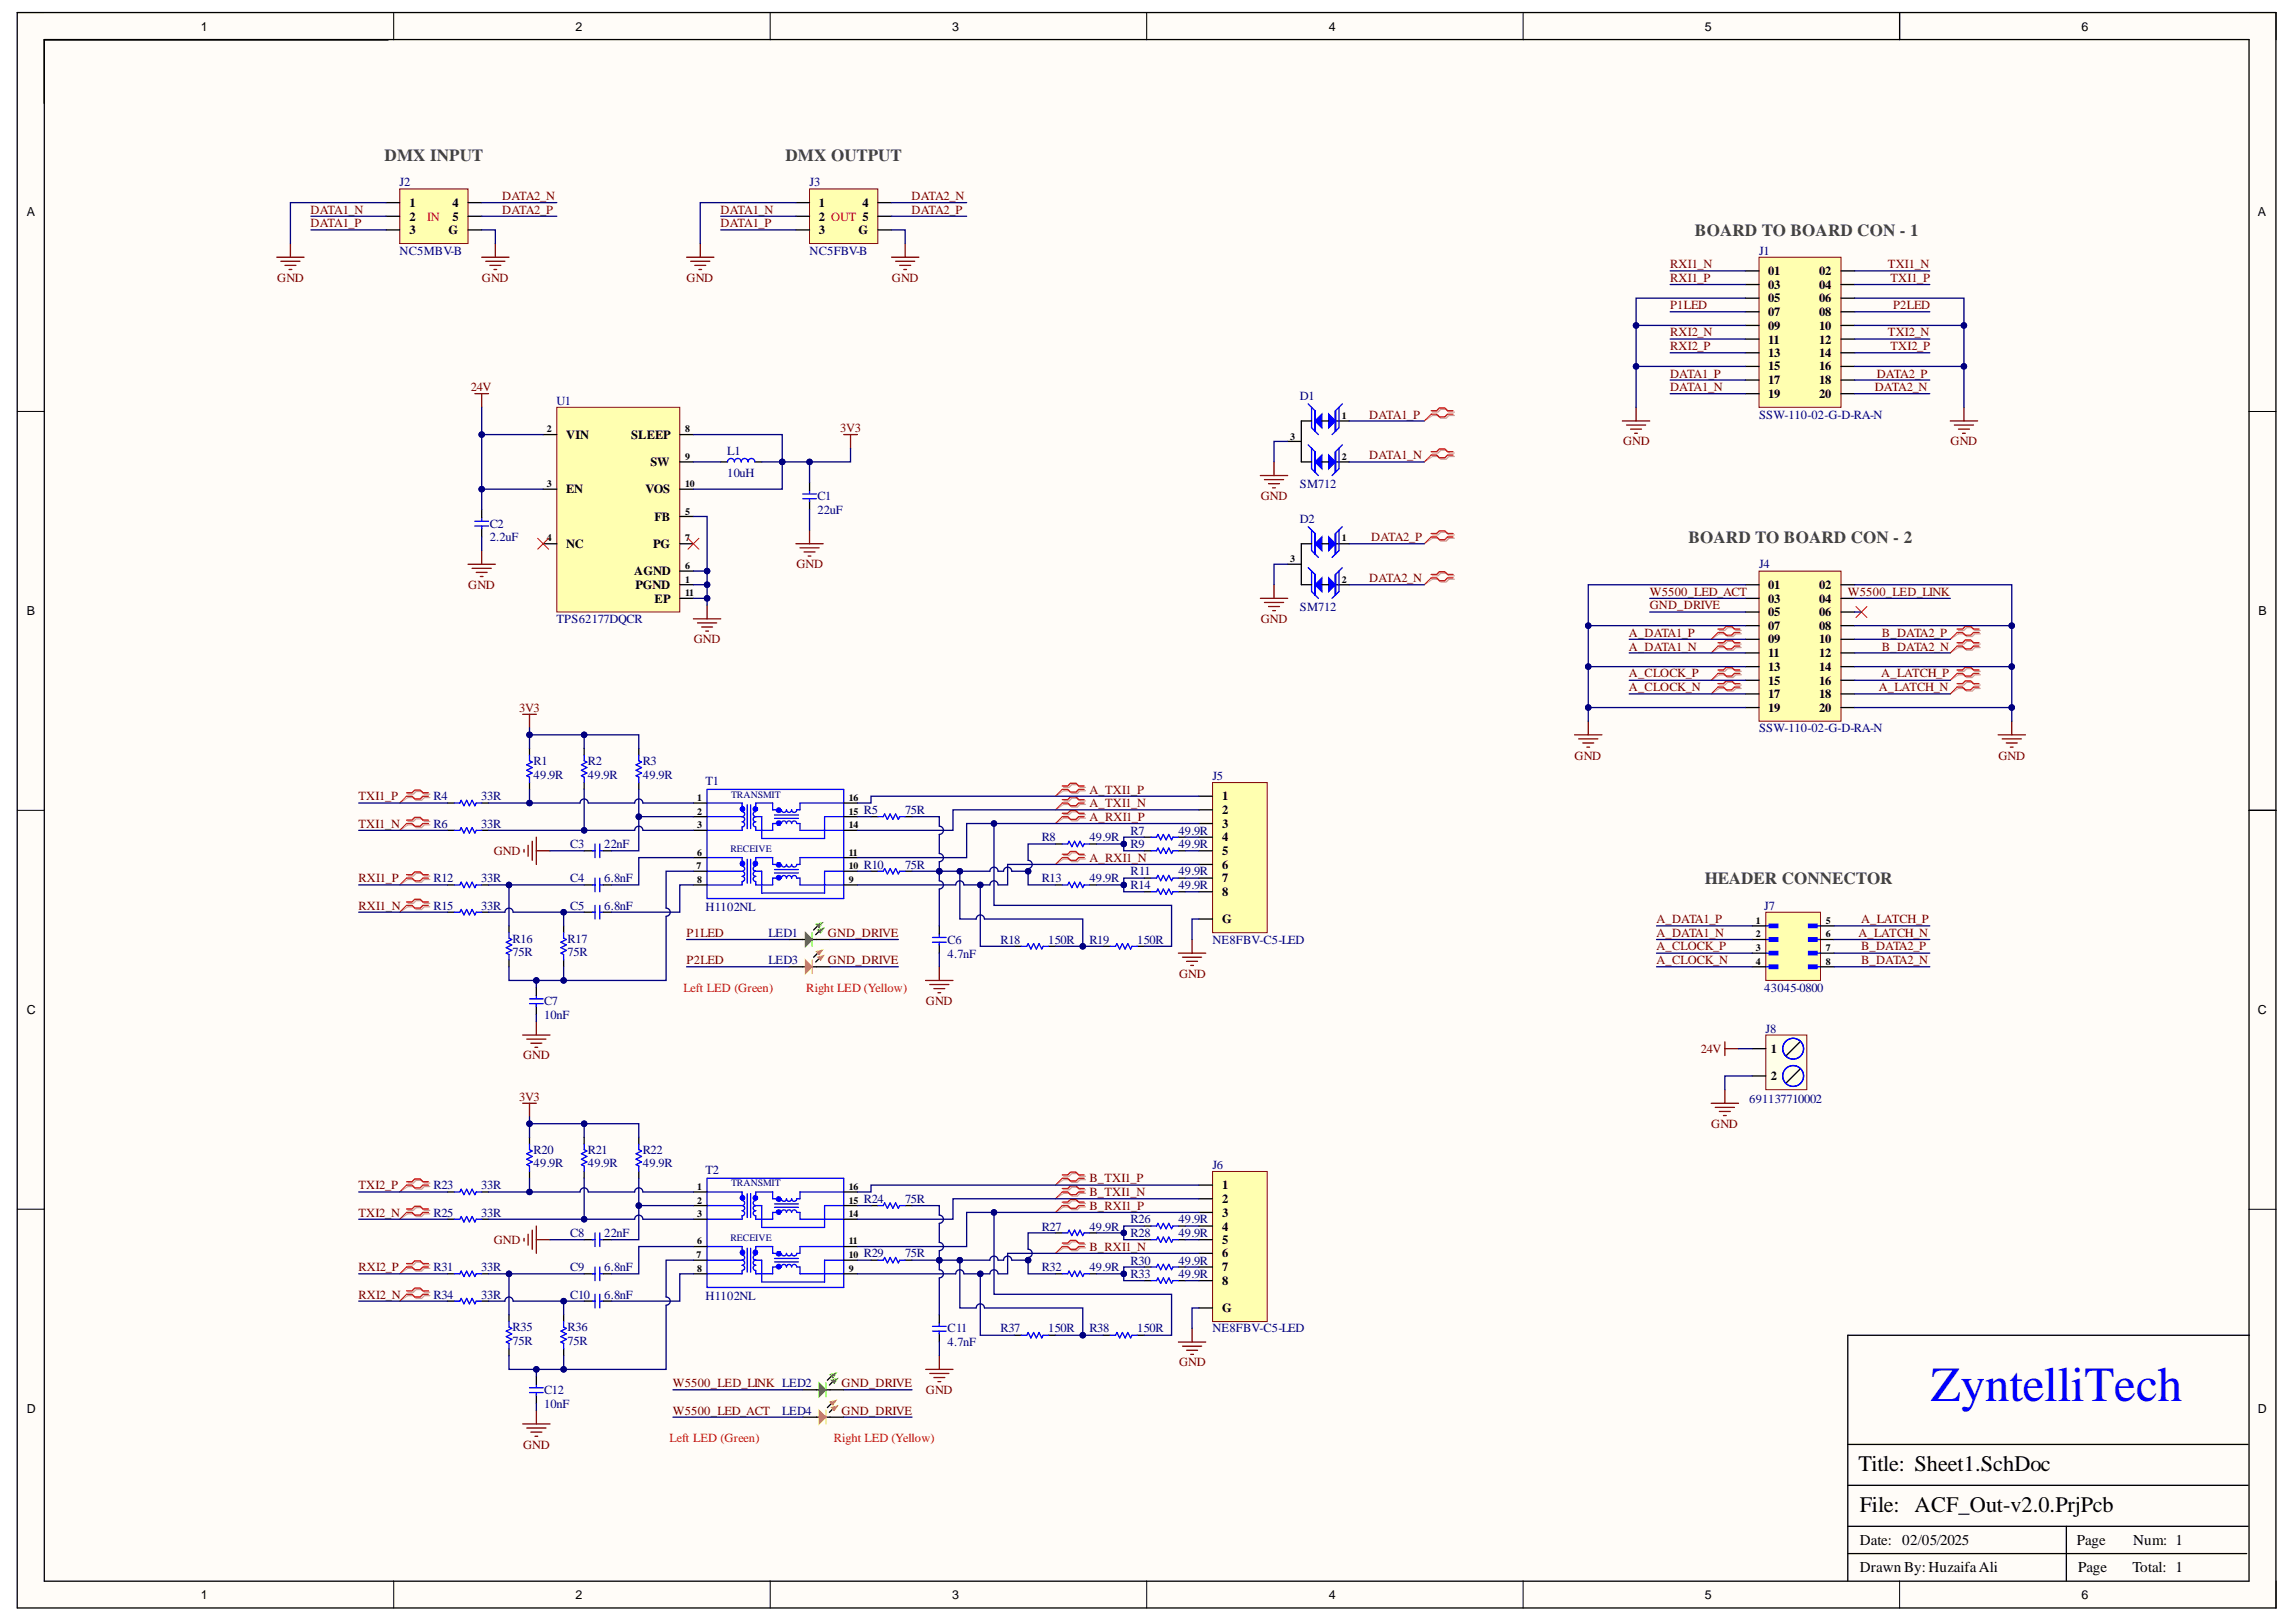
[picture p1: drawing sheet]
<svg xmlns="http://www.w3.org/2000/svg" width="297mm" height="210mm" viewBox="0 0 297 210" stroke-linecap="round" stroke-linejoin="round" font-family="sans-serif">
<defs><g id="words">
<text font-size="6.3" fill="#00f" x="249.8" y="181.3">ZyntelliTech</text>
<g font-size="2.9">
<text x="240.4" y="190.4">Title: Sheet1.SchDoc</text>
<text x="240.6" y="195.7">File: ACF_Out-v2.0.PrjPcb</text>
</g>
<g font-size="2.2" fill="#434343">
<text x="49.7" y="20.8">DMX INPUT</text>
<text x="101.6" y="20.8">DMX OUTPUT</text>
<text x="219.3" y="30.5">BOARD TO BOARD CON - 1</text>
<text x="218.4" y="70.2">BOARD TO BOARD CON - 2</text>
<text x="220.5" y="114.4">HEADER CONNECTOR</text>
</g>
<g font-size="1.9">
<text x="240.6" y="203.5">Drawn By:HuzaifaAli</text>
<text x="240.6" y="199.9">Date: 02/05/2025</text>
<text x="268.7" y="199.9">Page</text>
<text x="268.9" y="203.5">Page</text>
<text x="275.9" y="203.5">Total: 1</text>
<text x="276" y="199.9">Num: 1</text>
</g>
<g font-size="1.6">
<text x="26" y="4">1</text>
<text x="74.4" y="4">2</text>
<text x="123.2" y="4">3</text>
<text x="171.9" y="4">4</text>
<text x="220.5" y="4">5</text>
<text x="269.3" y="4">6</text>
<text x="3.5" y="28">A</text>
<text x="53" y="26.8">1</text>
<text x="53" y="28.6">2</text>
<text x="58.5" y="26.8">4</text>
<text x="58.5" y="28.6">5</text>
<text x="105.9" y="26.8">1</text>
<text x="105.9" y="28.6">2 OUT 5</text>
<text x="111.6" y="26.8">4</text>
<text x="292.1" y="28">A</text>
<text x="53" y="30.3">3</text>
<text x="58" y="30.3">G</text>
<text x="105.9" y="30.3">3</text>
<text x="111.1" y="30.3">G</text>
<text x="228.8" y="35.6">01</text>
<text x="235.4" y="35.6">02</text>
<text x="228.8" y="37.4">03</text>
<text x="228.8" y="39.1">05</text>
<text x="228.8" y="40.9">07</text>
<text x="235.4" y="37.4">04</text>
<text x="235.4" y="39.1">06</text>
<text x="235.4" y="40.9">08</text>
<text x="228.8" y="42.7">09</text>
<text x="228.8" y="44.5">11</text>
<text x="228.8" y="46.1">13</text>
<text x="228.8" y="47.9">15</text>
<text x="235.4" y="42.7">10</text>
<text x="235.4" y="44.5">12</text>
<text x="235.4" y="46.1">14</text>
<text x="235.4" y="47.9">16</text>
<text x="228.8" y="49.7">17</text>
<text x="228.8" y="51.5">19</text>
<text x="235.4" y="49.7">18</text>
<text x="235.4" y="51.5">20</text>
<text x="73.3" y="56.8">VIN</text>
<text x="81.6" y="56.8">SLEEP</text>
<text x="73.3" y="63.8">EN</text>
<text x="83.5" y="63.8">VOS</text>
<text x="84.2" y="60.4">SW</text>
<text x="73.3" y="70.9">NC</text>
<text x="84.5" y="70.9">PG</text>
<text x="84.7" y="67.4">FB</text>
<text x="82.1" y="74.5">AGND</text>
<text x="82.2" y="76.2">PGND</text>
<text x="228.8" y="76.2">01</text>
<text x="235.4" y="76.2">02</text>
<text x="3.5" y="79.6">B</text>
<text x="84.7" y="78">EP</text>
<text x="228.8" y="78">03</text>
<text x="228.8" y="79.7">05</text>
<text x="228.8" y="81.5">07</text>
<text x="228.8" y="83.3">09</text>
<text x="235.4" y="78">04</text>
<text x="235.4" y="79.7">06</text>
<text x="235.4" y="81.5">08</text>
<text x="235.4" y="83.3">10</text>
<text x="292.2" y="79.6">B</text>
<text x="228.8" y="85">11</text>
<text x="228.8" y="86.8">13</text>
<text x="228.8" y="88.6">15</text>
<text x="235.4" y="85">12</text>
<text x="235.4" y="86.8">14</text>
<text x="235.4" y="88.6">16</text>
<text x="228.8" y="90.4">17</text>
<text x="228.8" y="92.1">19</text>
<text x="235.4" y="90.4">18</text>
<text x="235.4" y="92.1">20</text>
<text x="158.1" y="103.5">1</text>
<text x="158.1" y="105.3">2</text>
<text x="158.1" y="107.1">3</text>
<text x="158.1" y="108.9">4</text>
<text x="158.1" y="110.6">5</text>
<text x="158.1" y="112.4">6</text>
<text x="158.1" y="114.2">7</text>
<text x="158.1" y="116">8</text>
<text x="158.1" y="119.4">G</text>
<text x="3.5" y="131.3">C</text>
<text x="292.1" y="131.3">C</text>
<text x="229.1" y="136.3">1</text>
<text x="229.1" y="139.8">2</text>
<text x="158.1" y="153.9">1</text>
<text x="158.1" y="155.7">2</text>
<text x="158.1" y="157.5">3</text>
<text x="158.1" y="159.3">4</text>
<text x="158.1" y="160.9">5</text>
<text x="158.1" y="162.7">6</text>
<text x="158.1" y="164.5">7</text>
<text x="158.1" y="166.3">8</text>
<text x="158.1" y="169.8">G</text>
<text x="3.5" y="182.8">D</text>
<text x="292.1" y="182.8">D</text>
<text x="26" y="206.9">1</text>
<text x="74.4" y="206.9">2</text>
<text x="123.2" y="206.9">3</text>
<text x="171.9" y="206.9">4</text>
<text x="220.5" y="206.9">5</text>
<text x="269.3" y="206.9">6</text>
</g>
<g font-size="1.6" fill="#800000">
<text x="40.2" y="27.6">DATA1_N</text>
<text x="40.2" y="29.4">DATA1_P</text>
<text x="65" y="25.9">DATA2_N</text>
<text x="65" y="27.6">DATA2_P</text>
<text x="93.2" y="27.6">DATA1_N</text>
<text x="93.2" y="29.4">DATA1_P</text>
<text x="117.9" y="25.9">DATA2_N</text>
<text x="117.9" y="27.6">DATA2_P</text>
<text x="216.1" y="34.7">RXI1_N</text>
<text x="244.2" y="34.7">TXI1_N</text>
<text x="35.9" y="36.5">GND</text>
<text x="62.3" y="36.5">GND</text>
<text x="88.8" y="36.5">GND</text>
<text x="115.4" y="36.5">GND</text>
<text x="216.1" y="36.5">RXI1_P</text>
<text x="216.1" y="40">P1LED</text>
<text x="244.6" y="36.5">TXI1_P</text>
<text x="244.9" y="40">P2LED</text>
<text x="216.1" y="43.5">RXI2_N</text>
<text x="216.1" y="45.3">RXI2_P</text>
<text x="244.2" y="43.5">TXI2_N</text>
<text x="244.6" y="45.3">TXI2_P</text>
<text x="60.9" y="50.6">24V</text>
<text x="216.1" y="50.6">DATA1_N</text>
<text x="216.1" y="48.9">DATA1_P</text>
<text x="242.5" y="50.6">DATA2_N</text>
<text x="242.8" y="48.9">DATA2_P</text>
<text x="108.7" y="55.9">3V3</text>
<text x="177.1" y="59.4">DATA1_N</text>
<text x="177.1" y="54.2">DATA1_P</text>
<text x="210" y="57.6">GND</text>
<text x="252.4" y="57.6">GND</text>
<text x="163.1" y="64.7">GND</text>
<text x="177.4" y="70.1">DATA2_P</text>
<text x="60.6" y="76.2">GND</text>
<text x="103" y="73.5">GND</text>
<text x="177.1" y="75.3">DATA2_N</text>
<text x="213.4" y="77.1">W5500_LED_ACT</text>
<text x="239.1" y="77.1">W5500_LED_LINK</text>
<text x="89.8" y="83.3">GND</text>
<text x="163.1" y="80.6">GND</text>
<text x="210.7" y="82.4">A_DATA1_P</text>
<text x="213.4" y="78.9">GND_DRIVE</text>
<text x="243.5" y="82.4">B_DATA2_P</text>
<text x="210.7" y="84.2">A_DATA1_N</text>
<text x="210.7" y="87.7">A_CLOCK_P</text>
<text x="210.7" y="89.4">A_CLOCK_N</text>
<text x="243" y="89.4">A_LATCH_N</text>
<text x="243.4" y="87.7">A_LATCH_P</text>
<text x="243.5" y="84.2">B_DATA2_N</text>
<text x="67.2" y="92.1">3V3</text>
<text x="203.7" y="98.3">GND</text>
<text x="258.5" y="98.3">GND</text>
<text x="46.4" y="103.5">TXI1_P</text>
<text x="46.4" y="107.1">TXI1_N</text>
<text x="140.9" y="102.7">A_TXI1_P</text>
<text x="140.9" y="104.5">A_TXI1_N</text>
<text x="140.9" y="106.3">A_RXI1_P</text>
<text x="63.9" y="110.6">GND</text>
<text x="140.9" y="111.5">A_RXI1_N</text>
<text x="46.4" y="114.2">RXI1_P</text>
<text x="46.4" y="117.7">RXI1_N</text>
<text x="214.3" y="119.4">A_DATA1_P</text>
<text x="240.8" y="119.4">A_LATCH_P</text>
<text x="88.8" y="121.2">P1LED</text>
<text x="88.8" y="124.8">P2LED</text>
<text x="107.1" y="121.2">GND_DRIVE</text>
<text x="107.1" y="124.8">GND_DRIVE</text>
<text x="214.3" y="121.2">A_DATA1_N</text>
<text x="214.3" y="123">A_CLOCK_P</text>
<text x="214.3" y="124.8">A_CLOCK_N</text>
<text x="240.4" y="121.2">A_LATCH_N</text>
<text x="240.8" y="123">B_DATA2_P</text>
<text x="240.8" y="124.8">B_DATA2_N</text>
<text x="119.8" y="130.1">GND</text>
<text x="152.5" y="126.5">GND</text>
<text x="67.7" y="137.1">GND</text>
<text x="220" y="136.3">24V</text>
<text x="67.2" y="142.4">3V3</text>
<text x="221.4" y="146">GND</text>
<text x="46.4" y="153.9">TXI2_P</text>
<text x="140.9" y="153">B_TXI1_P</text>
<text x="140.9" y="154.8">B_TXI1_N</text>
<text x="46.4" y="157.5">TXI2_N</text>
<text x="63.9" y="160.9">GND</text>
<text x="140.9" y="156.5">B_RXI1_P</text>
<text x="140.9" y="161.9">B_RXI1_N</text>
<text x="46.4" y="164.5">RXI2_P</text>
<text x="46.4" y="168">RXI2_N</text>
<text x="87.1" y="179.5">W5500_LED_LINK LED2</text>
<text x="108.9" y="179.5">GND_DRIVE</text>
<text x="152.5" y="176.8">GND</text>
<text x="87.1" y="183.1">W5500_LED_ACT</text>
<text x="108.9" y="183.1">GND_DRIVE</text>
<text x="119.8" y="180.4">GND</text>
<text x="67.7" y="187.5">GND</text>
</g>
<g font-size="1.6" fill="#000080">
<text x="51.7" y="24.1">J2</text>
<text x="104.7" y="24.1">J3</text>
<text x="51.7" y="33">NC5MBV-B</text>
<text x="104.7" y="33">NC5FBV-B</text>
<text x="227.6" y="33">J1</text>
<text x="72" y="52.4">U1</text>
<text x="168.2" y="51.7">D1</text>
<text x="94.1" y="58.9">L1</text>
<text x="227.6" y="54.2">SSW-110-02-G-D-RA-N</text>
<text x="94.1" y="61.7">10uH</text>
<text x="105.7" y="64.7">C1</text>
<text x="168.2" y="63.1">SM712</text>
<text x="63.4" y="68.3">C2</text>
<text x="63.4" y="70.1">2.2uF</text>
<text x="105.7" y="66.5">22uF</text>
<text x="168.2" y="67.6">D2</text>
<text x="227.6" y="73.5">J4</text>
<text x="72" y="80.6">TPS62177DQCR</text>
<text x="168.2" y="79">SM712</text>
<text x="227.6" y="94.8">SSW-110-02-G-D-RA-N</text>
<text x="69" y="99">R1</text>
<text x="69" y="100.8">49.9R</text>
<text x="76.1" y="99">R2</text>
<text x="76.1" y="100.8">49.9R</text>
<text x="83.2" y="99">R3</text>
<text x="83.2" y="100.8">49.9R</text>
<text x="91.3" y="101.6">T1</text>
<text x="156.8" y="100.9">J5</text>
<text x="56.1" y="103.5">R4</text>
<text x="56.1" y="107.1">R6</text>
<text x="62.3" y="103.5">33R</text>
<text x="62.3" y="107.1">33R</text>
<text x="111.8" y="105.3">R5</text>
<text x="117.1" y="105.3">75R</text>
<text x="73.8" y="109.8">C3</text>
<text x="78.2" y="109.8">22nF</text>
<text x="111.8" y="112.4">R10</text>
<text x="117.1" y="112.4">75R</text>
<text x="134.8" y="108.9">R8</text>
<text x="140.9" y="108.9">49.9R</text>
<text x="146.3" y="108">R7</text>
<text x="146.3" y="109.8">R9</text>
<text x="146.3" y="113.3">R11</text>
<text x="152.4" y="108">49.9R</text>
<text x="152.4" y="109.8">49.9R</text>
<text x="152.4" y="113.3">49.9R</text>
<text x="56.1" y="114.2">R12</text>
<text x="56.1" y="117.7">R15</text>
<text x="62.3" y="114.2">33R</text>
<text x="62.3" y="117.7">33R</text>
<text x="73.8" y="114.2">C4</text>
<text x="73.8" y="117.7">C5</text>
<text x="78.2" y="114.2">6.8nF</text>
<text x="78.2" y="117.7">6.8nF</text>
<text x="91.3" y="117.9">H1102NL</text>
<text x="134.8" y="114.2">R13</text>
<text x="140.9" y="114.2">49.9R</text>
<text x="146.3" y="115">R14</text>
<text x="152.4" y="115">49.9R</text>
<text x="228.2" y="117.7">J7</text>
<text x="66.3" y="122">R16</text>
<text x="66.3" y="123.7">75R</text>
<text x="73.4" y="122">R17</text>
<text x="73.4" y="123.7">75R</text>
<text x="99.4" y="121.2">LED1</text>
<text x="99.4" y="124.8">LED3</text>
<text x="122.6" y="122.1">C6</text>
<text x="122.6" y="123.9">4.7nF</text>
<text x="129.4" y="122.1">R18</text>
<text x="135.6" y="122.1">150R</text>
<text x="140.9" y="122.1">R19</text>
<text x="147.1" y="122.1">150R</text>
<text x="156.8" y="122.1">NE8FBV-C5-LED</text>
<text x="70.4" y="130.1">C7</text>
<text x="70.4" y="131.9">10nF</text>
<text x="228.2" y="128.3">43045-0800</text>
<text x="228.4" y="133.6">J8</text>
<text x="226.3" y="142.8">691137710002</text>
<text x="69" y="149.4">R20</text>
<text x="76.1" y="149.4">R21</text>
<text x="83.2" y="149.4">R22</text>
<text x="56.1" y="153.9">R23</text>
<text x="62.3" y="153.9">33R</text>
<text x="69" y="151.1">49.9R</text>
<text x="76.1" y="151.1">49.9R</text>
<text x="83.2" y="151.1">49.9R</text>
<text x="91.3" y="152">T2</text>
<text x="111.8" y="155.7">R24</text>
<text x="117.1" y="155.7">75R</text>
<text x="156.8" y="151.3">J6</text>
<text x="56.1" y="157.5">R25</text>
<text x="62.3" y="157.5">33R</text>
<text x="73.8" y="160.1">C8</text>
<text x="78.2" y="160.1">22nF</text>
<text x="134.8" y="159.3">R27</text>
<text x="140.9" y="159.3">49.9R</text>
<text x="146.3" y="158.3">R26</text>
<text x="146.3" y="160.1">R28</text>
<text x="152.4" y="158.3">49.9R</text>
<text x="152.4" y="160.1">49.9R</text>
<text x="56.1" y="164.5">R31</text>
<text x="62.3" y="164.5">33R</text>
<text x="73.8" y="164.5">C9</text>
<text x="78.2" y="164.5">6.8nF</text>
<text x="111.8" y="162.7">R29</text>
<text x="117.1" y="162.7">75R</text>
<text x="134.8" y="164.5">R32</text>
<text x="140.9" y="164.5">49.9R</text>
<text x="146.3" y="163.6">R30</text>
<text x="146.3" y="165.4">R33</text>
<text x="152.4" y="163.6">49.9R</text>
<text x="152.4" y="165.4">49.9R</text>
<text x="56.1" y="168">R34</text>
<text x="62.3" y="168">33R</text>
<text x="66.3" y="172.3">R35</text>
<text x="73.4" y="172.3">R36</text>
<text x="73.8" y="168">C10</text>
<text x="78.2" y="168">6.8nF</text>
<text x="91.3" y="168.2">H1102NL</text>
<text x="122.6" y="172.4">C11</text>
<text x="129.4" y="172.4">R37</text>
<text x="135.6" y="172.4">150R</text>
<text x="140.9" y="172.4">R38</text>
<text x="147.1" y="172.4">150R</text>
<text x="156.8" y="172.4">NE8FBV-C5-LED</text>
<text x="66.3" y="174">75R</text>
<text x="73.4" y="174">75R</text>
<text x="122.6" y="174.2">4.7nF</text>
<text x="70.4" y="180.4">C12</text>
<text x="70.4" y="182.2">10nF</text>
<text x="101.2" y="183.1">LED4</text>
</g>
<g font-size="1.6" fill="#f00">
<text x="55.2" y="28.6">IN</text>
<text x="88.4" y="128.3">Left LED (Green)</text>
<text x="104.3" y="128.3">Right LED (Yellow)</text>
<text x="86.6" y="186.6">Left LED (Green)</text>
<text x="107.9" y="186.6">Right LED (Yellow)</text>
</g>
<g font-size="1.3">
<text x="70.7" y="56">2</text>
<text x="88.7" y="56">8</text>
<text x="88.7" y="59.5">9</text>
<text x="166.9" y="56.9">3</text>
<text x="173.6" y="54.2">1</text>
<text x="173.6" y="59.5">2</text>
<text x="70.7" y="63.1">3</text>
<text x="88.7" y="63.1">10</text>
<text x="70.7" y="70.1">4</text>
<text x="88.7" y="66.6">5</text>
<text x="88.7" y="70.1">7</text>
<text x="173.6" y="70.1">1</text>
<text x="88.7" y="77.2">11</text>
<text x="88.7" y="73.6">6</text>
<text x="88.7" y="75.4">1</text>
<text x="166.9" y="72.8">3</text>
<text x="173.6" y="75.4">2</text>
<text x="90.2" y="103.6">1</text>
<text x="90.2" y="105.4">2</text>
<text x="90.2" y="107.2">3</text>
<text x="109.8" y="103.6">16</text>
<text x="109.8" y="105.4">15</text>
<text x="109.8" y="107.2">14</text>
<text x="90.1" y="112.5">7</text>
<text x="90.2" y="110.7">6</text>
<text x="109.8" y="110.7">11</text>
<text x="109.8" y="112.5">10</text>
<text x="90.2" y="114.3">8</text>
<text x="109.8" y="114.3">9</text>
<text x="227.1" y="119.5">1</text>
<text x="236.2" y="119.5">5</text>
<text x="227.1" y="121.3">2</text>
<text x="227.1" y="123.1">3</text>
<text x="227.1" y="124.8">4</text>
<text x="236.2" y="121.3">6</text>
<text x="236.2" y="123.1">7</text>
<text x="236.2" y="124.8">8</text>
<text x="90.2" y="154">1</text>
<text x="90.2" y="155.8">2</text>
<text x="109.8" y="154">16</text>
<text x="109.8" y="155.8">15</text>
<text x="90.2" y="157.5">3</text>
<text x="90.2" y="161">6</text>
<text x="109.8" y="157.5">14</text>
<text x="109.8" y="161">11</text>
<text x="90.1" y="162.8">7</text>
<text x="90.2" y="164.6">8</text>
<text x="109.8" y="162.8">10</text>
<text x="109.8" y="164.6">9</text>
</g>
<g font-size="1.3" fill="#000080">
<text x="94.6" y="103.2">TRANSMIT</text>
<text x="94.5" y="110.3">RECEIVE</text>
<text x="94.6" y="153.5">TRANSMIT</text>
<text x="94.5" y="160.6">RECEIVE</text>
</g>
</g></defs>
<g fill="#fffcf8">
<path d="M2.2 1.6h292.3v206.5h-292.3z" fill-rule="evenodd"/>
<path d="M5.8 5.2h285.1v199.4h-285.1z" fill-rule="evenodd"/>
</g>
<g fill="none" stroke="#000" stroke-width=".13">
<path d="M2.2 1.6h3.6M50.9 1.6v3.6M99.6 1.6v3.6M148.3 1.6v3.6M197 1.6v3.6M245.8 1.6v3.6M290.9 1.6h3.6v3.6M2.2 53.2h3.6M290.9 53.3h3.6M2.2 104.9h3.6M290.9 104.9h3.6M2.2 156.5h3.6"/>
<path d="M290.9 156.5h3.6M50.9 204.6v3.5M99.6 204.6v3.5M148.4 204.6v3.5M197 204.6v3.5M245.8 204.6v3.5M294.5 204.6v3.5"/>
</g>
<path d="M2.2 1.6h292.2v206.5h-292.2zM5.7 5.1h285.3v199.5h-285.3zM5.7 5.1h44.5M245.8 1.6v3.5M291 104.9h3.5M291 172.8h-51.9v31.8M239.1 197.5h51.7M239.1 192.2h51.7M239.1 186.9h51.7M267.3 197.5v7.1M239.1 201.1h51.6" fill="none" stroke="#000" stroke-width=".17"/>
<path d="M51.7 24.5h8.9v7h-8.9z" fill-rule="evenodd" fill="#ffffb0"/>
<path d="M51.7 24.5h8.9v7h-8.9z" fill="none" stroke="#800000" stroke-width=".13"/>
<path d="M49.9 26.2h1.8M49.9 28h1.8M49.9 29.8h1.8M60.6 26.2h1.7M60.6 28h1.7M60.6 29.8h1.7" fill="none" stroke="#000" stroke-width=".17"/>
<path d="M104.7 24.5h8.9v7h-8.9z" fill-rule="evenodd" fill="#ffffb0"/>
<path d="M104.7 24.5h8.9v7h-8.9z" fill="none" stroke="#800000" stroke-width=".13"/>
<path d="M103 26.2h1.7M103 28h1.7M103 29.8h1.7M113.6 26.2h1.7M113.6 28h1.7M113.6 29.8h1.7M172.8 54.5h1.7M172.8 59.8h1.7" fill="none" stroke="#000" stroke-width=".17"/>
<path d="M171.9 53.6l.9 .9-.9 .9z" fill="#00f"/>
<path d="M171.9 53.6l.9 .9-.9 .9zM172.8 55.8l-.5 .4M173.2 52.7v2.7l-.4 .4M173.7 52.3l-.9 .8v2.7" fill="none" stroke="#00f" stroke-width=".17"/>
<path d="M170.1 54.5l.9-.9v1.8z" fill="#00f"/>
<path d="M169.2 52.3l.9 .8v2.7M169.2 57.6l.9 .8v2.7M169.7 52.7v2.7l.9 .8M169.7 58v2.7l.4 .4M170.1 54.5l.9-.9v1.8zM173.2 58v2.7l-.9 .8M173.7 57.6l-.9 .8v2.7M170.1 61.1l.5 .4" fill="none" stroke="#00f" stroke-width=".17"/>
<path d="M166.6 57.1h1.8" fill="none" stroke="#000" stroke-width=".17"/>
<path d="M171.9 58.9l.9 .9-.9 .9z" fill="#00f"/>
<path d="M171.9 58.9l.9 .9-.9 .9z" fill="none" stroke="#00f" stroke-width=".17"/>
<path d="M170.1 59.8l.9-.9v1.8z" fill="#00f"/>
<path d="M170.1 59.8l.9-.9v1.8z" fill="none" stroke="#00f" stroke-width=".17"/>
<path d="M169.7 54.5h-1.3v5.3h1.3M171 54.5h.9M171 59.8h.9" fill="none" stroke="#000" stroke-width=".17"/>
<path d="M227.6 73.9h10.6v19.4h-10.6z" fill-rule="evenodd" fill="#ffffb0"/>
<path d="M227.6 73.9h10.6v19.4h-10.6z" fill="none" stroke="#800000" stroke-width=".13"/>
<g fill="none" stroke="#000" stroke-width=".17">
<path d="M225.8 75.7h1.8M225.8 77.4h1.8M225.8 79.2h1.8M238.2 75.7h1.7M238.2 77.4h1.7M238.2 79.2h1.7M225.8 81h1.8M225.8 82.7h1.8M225.8 84.5h1.8M225.8 86.3h1.8M225.8 88h1.8M225.8 89.8h1.8"/>
<path d="M225.8 91.6h1.8M238.2 81h1.7M238.2 82.7h1.7M238.2 84.5h1.7M238.2 86.3h1.7M238.2 88h1.7M238.2 89.8h1.7M238.2 91.6h1.7"/>
</g>
<path d="M227.6 33.3h10.6v19.4h-10.6z" fill-rule="evenodd" fill="#ffffb0"/>
<path d="M227.6 33.3h10.6v19.4h-10.6z" fill="none" stroke="#800000" stroke-width=".13"/>
<g fill="none" stroke="#000" stroke-width=".17">
<path d="M225.8 35.1h1.8M225.8 36.8h1.8M225.8 38.6h1.8M238.2 35.1h1.7M238.2 36.8h1.7M238.2 38.6h1.7M225.8 40.3h1.8M225.8 42.1h1.8M225.8 43.9h1.8M225.8 45.7h1.8M225.8 47.4h1.8M225.8 49.2h1.8"/>
<path d="M225.8 50.9h1.8M238.2 40.3h1.7M238.2 42.1h1.7M238.2 43.9h1.7M238.2 45.7h1.7M238.2 47.4h1.7M238.2 49.2h1.7M238.2 50.9h1.7M107.7 178.8l-.4 .4"/>
</g>
<g fill="none" stroke="#800000" stroke-width=".17">
<path d="M209.9 54.5h3.5M210.4 55h2.5M211 55.5h1.4M211.5 56.1h.3M211.7 52.7v1.8M252.3 54.5h3.5M252.8 55h2.5M253.4 55.5h1.4M253.9 56.1h.3M254.1 52.7v1.8M203.7 95.1h3.5M204.2 95.6h2.5"/>
<path d="M204.8 96.1h1.4M205.3 96.7h.3M205.5 93.3v1.8M258.5 95.1h3.5M259 95.6h2.5M259.6 96.1h1.4M260.1 96.7h.3M260.3 93.3v1.8"/>
</g>
<path d="M240.1 78.5l1.4 1.4M241.5 78.5l-1.4 1.4" fill="none" stroke="#f00" stroke-width=".13"/>
<path d="M107.5 178.6l.9-.2-.5 .6z" fill-rule="evenodd" fill="#0f0"/>
<path d="M107.5 178.6l.9-.2-.5 .6z" fill="none" stroke="#0f0" stroke-width=".13"/>
<path d="M107.6 178.1l-.6 .5" fill="none" stroke="#000" stroke-width=".17"/>
<path d="M107.4 177.9l.8-.2-.4 .6z" fill-rule="evenodd" fill="#0f0"/>
<path d="M107.4 177.9l.8-.2-.4 .6z" fill="none" stroke="#0f0" stroke-width=".13"/>
<path d="M103.9 179.9h2.1M106.9 179.9h2.3" fill="none" stroke="#000" stroke-width=".17"/>
<path d="M106.9 179v1.7" fill="none" stroke="#0f0" stroke-width=".17"/>
<path d="M106 179l.9 .9-.9 .8z" fill="#0f0"/>
<path d="M106 179l.9 .9-.9 .8z" fill="none" stroke="#0f0" stroke-width=".17"/>
<path d="M107.7 182.3l-.4 .5" fill="none" stroke="#000" stroke-width=".17"/>
<path d="M107.5 182.1l.9-.2-.5 .6z" fill-rule="evenodd" fill="#f1c232"/>
<path d="M107.5 182.1l.9-.2-.5 .6z" fill="none" stroke="#f1c232" stroke-width=".13"/>
<path d="M107.6 181.6l-.6 .6" fill="none" stroke="#000" stroke-width=".17"/>
<path d="M107.4 181.4l.8-.2-.4 .6z" fill-rule="evenodd" fill="#f1c232"/>
<path d="M107.4 181.4l.8-.2-.4 .6z" fill="none" stroke="#f1c232" stroke-width=".13"/>
<path d="M103.9 183.4h2.1M106.9 183.4h2.3" fill="none" stroke="#000" stroke-width=".17"/>
<path d="M106.9 182.5v1.8" fill="none" stroke="#f1c232" stroke-width=".17"/>
<path d="M106 182.5l.9 .9-.9 .9z" fill="#f1c232"/>
<path d="M106 182.5l.9 .9-.9 .9z" fill="none" stroke="#f1c232" stroke-width=".17"/>
<path d="M106 120.5l-.5 .5" fill="none" stroke="#000" stroke-width=".17"/>
<path d="M105.8 120.3l.8-.2-.4 .6z" fill-rule="evenodd" fill="#0f0"/>
<path d="M105.8 120.3l.8-.2-.4 .6z" fill="none" stroke="#0f0" stroke-width=".13"/>
<path d="M105.8 119.8l-.5 .5" fill="none" stroke="#000" stroke-width=".17"/>
<path d="M105.6 119.6l.8-.2-.4 .6z" fill-rule="evenodd" fill="#0f0"/>
<path d="M105.6 119.6l.8-.2-.4 .6z" fill="none" stroke="#0f0" stroke-width=".13"/>
<path d="M102.1 121.6h2.1M105.1 121.6h2.3" fill="none" stroke="#000" stroke-width=".17"/>
<path d="M105.1 120.7v1.8" fill="none" stroke="#0f0" stroke-width=".17"/>
<path d="M104.2 120.7l.9 .9-.9 .9z" fill="#0f0"/>
<path d="M104.2 120.7l.9 .9-.9 .9z" fill="none" stroke="#0f0" stroke-width=".17"/>
<path d="M106 124.1l-.5 .4" fill="none" stroke="#000" stroke-width=".17"/>
<path d="M105.8 123.8l.8-.2-.4 .7z" fill-rule="evenodd" fill="#f1c232"/>
<path d="M105.8 123.8l.8-.2-.4 .7z" fill="none" stroke="#f1c232" stroke-width=".13"/>
<path d="M105.8 123.3l-.5 .6" fill="none" stroke="#000" stroke-width=".17"/>
<path d="M105.6 123.1l.8-.2-.4 .7z" fill-rule="evenodd" fill="#f1c232"/>
<path d="M105.6 123.1l.8-.2-.4 .7z" fill="none" stroke="#f1c232" stroke-width=".13"/>
<path d="M102.1 125.1h2.1M105.1 125.1h2.3" fill="none" stroke="#000" stroke-width=".17"/>
<path d="M105.1 124.2v1.8" fill="none" stroke="#f1c232" stroke-width=".17"/>
<path d="M104.2 124.2l.9 .9-.9 .9z" fill="#f1c232"/>
<path d="M104.2 124.2l.9 .9-.9 .9z" fill="none" stroke="#f1c232" stroke-width=".17"/>
<path d="M62.3 33.3h3.5M62.8 33.8h2.5M63.4 34.3h1.4M63.9 34.9h.4M64.1 31.5v1.8M164.8 59.8v1.7M163.1 61.5h3.5M163.6 62.1h2.5M164.1 62.6h1.4M164.6 63.1h.4" fill="none" stroke="#800000" stroke-width=".17"/>
<path d="M172.8 70.4h1.7M172.8 75.7h1.7" fill="none" stroke="#000" stroke-width=".17"/>
<path d="M171.9 69.5l.9 .9-.9 .8z" fill="#00f"/>
<path d="M171.9 69.5l.9 .9-.9 .8zM172.8 71.7l-.5 .4M173.2 68.6v2.7l-.4 .4M173.7 68.2l-.9 .8v2.7" fill="none" stroke="#00f" stroke-width=".17"/>
<path d="M170.1 70.4l.9-.9v1.7z" fill="#00f"/>
<path d="M169.2 68.2l.9 .8v2.7M169.2 73.5l.9 .8v2.7M169.7 68.6v2.6l.9 .9M169.7 73.9v2.6l.9 .9M170.1 70.4l.9-.9v1.7zM172.8 77l-.5 .4M173.2 73.9v2.6l-.4 .5M173.7 73.5l-.9 .8v2.7" fill="none" stroke="#00f" stroke-width=".17"/>
<path d="M166.6 73h1.8" fill="none" stroke="#000" stroke-width=".17"/>
<path d="M171.9 74.8l.9 .9-.9 .8z" fill="#00f"/>
<path d="M171.9 74.8l.9 .9-.9 .8z" fill="none" stroke="#00f" stroke-width=".17"/>
<path d="M170.1 75.7l.9-.9v1.7z" fill="#00f"/>
<path d="M170.1 75.7l.9-.9v1.7z" fill="none" stroke="#00f" stroke-width=".17"/>
<path d="M169.7 70.4h-1.3v5.3h1.3M171 70.4h.9M171 75.7h.9" fill="none" stroke="#000" stroke-width=".17"/>
<g fill="none" stroke="#800000" stroke-width=".17">
<path d="M35.8 33.3h3.5M36.3 33.8h2.5M36.9 34.3h1.4M37.4 34.9h.4M37.6 31.5v1.8M88.8 33.3h3.6M89.4 33.8h2.4M89.9 34.3h1.4M90.4 34.9h.4M90.6 31.5v1.8M115.3 33.3h3.6M115.9 33.8h2.4"/>
<path d="M116.4 34.3h1.4M116.9 34.9h.4M117.1 31.5v1.8M163.1 77.4h3.5M163.6 78h2.5M164.1 78.5h1.4M164.6 79h.4M164.8 75.7v1.7"/>
</g>
<path d="M72 52.7h15.9v26.5h-15.9z" fill-rule="evenodd" fill="#ffffb0"/>
<path d="M72 52.7h15.9v26.5h-15.9z" fill="none" stroke="#800000" stroke-width=".13"/>
<g fill="none" stroke="#000" stroke-width=".17">
<path d="M70.3 56.2h1.7M87.9 56.2h1.8M87.9 59.8h1.8M93.2 59.8h.9M97.7 59.8h.8M62.3 66v1M62.3 68.3v1.2M70.3 63.3h1.7M70.3 70.4h1.7M87.9 63.3h1.8M87.9 66.8h1.8M87.9 70.4h1.8"/>
<path d="M87.9 77.4h1.8M87.9 73.9h1.8M87.9 75.7h1.8M104.7 62.4v1.1M104.7 64.8v1.2"/>
</g>
<g fill="none" stroke="#800000" stroke-width=".17">
<path d="M61.4 50.9h1.8M62.3 50.9v1.8M109.2 56.2h1.7M110 56.2v1.8M60.6 73h3.5M61.1 73.5h2.5M61.6 74.1h1.4M62.1 74.6h.4M62.3 71.2v1.8M91.5 78.3v1.8M103 70.4h3.5M103.5 70.9h2.5"/>
<path d="M104 71.4h1.4M104.6 72h.3M104.7 68.6v1.8M89.7 80.1h3.5M90.2 80.6h2.5M90.8 81.1h1.4M91.3 81.7h.4"/>
</g>
<path d="M69.6 69.7l1.4 1.4M71 69.7l-1.4 1.4M89 69.7l1.4 1.4M90.4 69.7l-1.4 1.4" fill="none" stroke="#f00" stroke-width=".13"/>
<path d="M94.1 59.8a.44 .44 0 0 1 .5-.5 .44 .44 0 0 1 .4 .5 .44 .44 0 0 1 .5-.5 .44 .44 0 0 1 .4 .5 .44 .44 0 0 1 .4-.5 .44 .44 0 0 1 .5 .5 .44 .44 0 0 1 .4-.5 .44 .44 0 0 1 .5 .5M61.4 68.1h1.8M61.4 67.5h1.8M62.3 67v.4M62.3 68.1v.3M103.8 64.5h1.8M103.8 63.9h1.8M104.7 63.5v.3M104.7 64.5v.4" fill="none" stroke="#00f" stroke-width=".17"/>
<path d="M156.9 101.3h7v19.4h-7z" fill-rule="evenodd" fill="#ffffb0"/>
<path d="M156.9 101.3h7v19.4h-7z" fill="none" stroke="#800000" stroke-width=".13"/>
<g fill="none" stroke="#000" stroke-width=".17">
<path d="M68.5 96.9v.8M75.6 96.9v.8M82.6 96.9v.8M57.9 103.9h.9M57.9 107.5h.9M57.9 114.5h.9M57.9 118h.9M62.3 103.9h.9M62.3 107.5h.9M62.3 114.5h.9M62.3 118h.9M65.8 119.8v.9"/>
<path d="M68.5 101.3v.9M72.9 119.8v.9M75.6 110.1h1.1M75.6 114.5h1.1M75.6 101.3v.9M75.6 118h1.1M78 110.1h1.1M78 114.5h1.1M78 118h1.1M82.6 101.3v.9M89.7 103.9h1.8M89.7 105.7h1.8"/>
<path d="M89.7 107.5h1.8M89.7 111h1.8M89.7 112.7h1.8M89.7 114.5h1.8M109.2 103.9h1.7M109.2 105.7h1.7M109.2 107.5h1.7M109.2 111h1.7M109.2 112.7h1.7M109.2 114.5h1.7M112.7 105.7h.9M112.7 112.7h.9"/>
<path d="M117.1 105.7h.9M117.1 112.7h.9M121.5 119.8v1.1M136.5 114.5h.9M136.5 109.2h.9M141 114.5h.8M141 109.2h.8M148 108.3h.9M148 110.1h.9M148 113.6h.9M148 115.4h.9M152.5 108.3h.8"/>
<path d="M152.5 110.1h.8M152.5 113.6h.8M152.5 115.4h.8M155.1 103h1.8M155.1 104.8h1.8M155.1 106.6h1.8M155.1 108.3h1.8M155.1 110.1h1.8M155.1 111.9h1.8M155.1 113.6h1.8M155.1 115.4h1.8M155.1 118.9h1.8"/>
<path d="M65.8 124.2v.9M69.4 127.8v1M69.4 130.1v1.2M72.9 124.2v.9M121.5 122.2v1.1M131.2 122.5h.9M135.7 122.5h.8M142.7 122.5h.9M147.1 122.5h.9"/>
</g>
<g fill="none" stroke="#00f" stroke-width=".17">
<path d="M68.5 97.7v.7l.4 .2-.8 .4 .8 .3-.8 .4 .8 .3-.8 .4 .4 .2v.7M75.6 97.7v.7l.3 .2-.7 .4 .7 .3-.7 .4 .7 .3-.7 .4 .4 .2v.7M82.6 97.7v.7l.4 .2-.7 .4 .7 .3-.7 .4 .7 .3-.7 .4 .3 .2v.7M58.8 103.9h.7l.2-.3 .3 .7 .4-.7 .3 .7 .4-.7 .3 .7 .2-.4h.7M58.8 107.5h.7l.2-.4 .3 .7 .4-.7 .3 .7 .4-.7 .3 .7 .2-.3h.7M58.8 114.5h.7l.2-.3 .3 .7 .4-.7 .3 .7 .4-.7 .3 .7 .2-.4h.7M58.8 118h.7l.2-.3 .3 .7 .4-.7 .3 .7 .4-.7 .3 .7 .2-.4h.7M76.6 114.5h.4M76.6 110.1h.4M76.6 118h.4M77 109.2v1.8M77 113.6v1.8"/>
<path d="M77 117.2v1.7M77.6 109.2v1.8M77.6 113.6v1.8M77.6 117.2v1.7M77.7 114.5h.3M77.7 110.1h.3M77.7 118h.3M91.5 102.2h17.7v14.1h-17.7zM91.5 103.9h4.5v.5a.33 .33 0 0 1 .3 .3 .33 .33 0 0 1-.3 .3 .33 .33 0 0 1 .3 .4 .33 .33 0 0 1-.3 .3M91.5 111h4.5v.4a.33 .33 0 0 1 .3 .4 .33 .33 0 0 1-.3 .3 .33 .33 0 0 1 .3 .3 .33 .33 0 0 1-.3 .3M91.5 105.7h4.5M91.5 112.7h4.5"/>
<path d="M96 105.7a.33 .33 0 0 1 .3 .3 .33 .33 0 0 1-.3 .4 .33 .33 0 0 1 .3 .3 .33 .33 0 0 1-.3 .3v.5h-4.5M96 112.7a.33 .33 0 0 1 .3 .4 .33 .33 0 0 1-.3 .3 .33 .33 0 0 1 .3 .3 .33 .33 0 0 1-.3 .4v.4h-4.5M96.7 104.1v3.1M96.7 111.2v3.1M97.1 104.1v3.1M97.1 111.2v3.1M97.7 105.7h.8v2.8h8.2v-2.8h2.5M97.7 112.7h.8v2.9h8.2v-2.9h2.5M100.2 105.9h3.1M100.2 105.5h3.1M100.2 113h3.1M100.2 112.5h3.1"/>
<path d="M109.2 103.9h-5.7v.9h-.4a.33 .33 0 0 1-.4 .3 .33 .33 0 0 1-.3-.3 .33 .33 0 0 1-.3 .3 .33 .33 0 0 1-.3-.3 .33 .33 0 0 1-.4 .3 .33 .33 0 0 1-.3-.3 .33 .33 0 0 1-.3 .3 .33 .33 0 0 1-.4-.3h-.4v-.9h-2.2v.5a.33 .33 0 0 0-.4 .3 .33 .33 0 0 0 .4 .3 .33 .33 0 0 0-.4 .4 .33 .33 0 0 0 .4 .3 .33 .33 0 0 0-.4 .3 .33 .33 0 0 0 .4 .4 .33 .33 0 0 0-.4 .3 .33 .33 0 0 0 .4 .3v.5h2.2v-.9h.4a.33 .33 0 0 1 .4-.4 .33 .33 0 0 1 .3 .4 .33 .33 0 0 1 .3-.4 .33 .33 0 0 1 .4 .4 .33 .33 0 0 1 .3-.4 .33 .33 0 0 1 .3 .4 .33 .33 0 0 1 .3-.4 .33 .33 0 0 1 .4 .4h.4v.9h5.7M109.2 111h-5.7v.9h-.4a.33 .33 0 0 1-.4 .3 .33 .33 0 0 1-.3-.3 .33 .33 0 0 1-.3 .3 .33 .33 0 0 1-.3-.3 .33 .33 0 0 1-.4 .3 .33 .33 0 0 1-.3-.3 .33 .33 0 0 1-.3 .3 .33 .33 0 0 1-.4-.3h-.4v-.9h-2.2v.4a.33 .33 0 0 0-.4 .4 .33 .33 0 0 0 .4 .3 .33 .33 0 0 0-.4 .3 .33 .33 0 0 0 .4 .3 .33 .33 0 0 0-.4 .4 .33 .33 0 0 0 .4 .3 .33 .33 0 0 0-.4 .3 .33 .33 0 0 0 .4 .4v.4h2.2v-.9h.4a.33 .33 0 0 1 .4-.3 .33 .33 0 0 1 .3 .3 .33 .33 0 0 1 .3-.3 .33 .33 0 0 1 .4 .3 .33 .33 0 0 1 .3-.3 .33 .33 0 0 1 .3 .3 .33 .33 0 0 1 .3-.3 .33 .33 0 0 1 .4 .3h.4v.9h5.7M113.6 105.7h.7l.2-.4 .3 .7 .4-.7 .3 .7 .4-.7 .3 .7 .2-.3h.7M113.6 112.7h.7l.2-.3 .3 .7 .4-.7 .3 .7 .4-.7 .3 .7 .2-.4h.7M137.4 114.5h.7l.2-.3 .4 .7 .3-.7 .4 .7 .3-.7 .4 .7 .2-.4h.7M137.4 109.2h.7l.2-.3 .4 .7 .3-.7 .4 .7 .3-.7 .4 .7 .2-.4h.7M148.9 113.6h.7l.2-.3 .4 .7 .3-.7 .4 .7 .3-.7 .4 .7 .1-.4h.8M148.9 108.3h.7l.2-.3 .4 .7 .3-.7 .4 .7 .3-.7 .4 .7 .1-.4h.8M148.9 110.1h.7l.2-.4 .4 .8 .3-.8 .4 .8 .3-.8 .4 .8 .1-.4h.8M148.9 115.4h.7l.2-.4 .4 .8 .3-.8 .4 .8 .3-.8 .4 .8 .1-.4h.8M65.8 120.7v.7l.4 .2-.7 .3 .7 .4-.7 .3 .7 .4-.7 .3 .3 .2v.7M68.5 129.9h1.8"/>
<path d="M68.5 129.3h1.8M69.4 128.8v.4M69.4 129.9v.3M72.9 120.7v.7l.4 .2-.7 .3 .7 .4-.7 .3 .7 .4-.7 .3 .3 .2v.7M120.6 121.9h1.8M120.6 121.3h1.8M121.5 120.9v.3M121.5 121.9v.4M132.1 122.5h.7l.2-.4 .4 .7 .3-.7 .4 .7 .3-.7 .4 .7 .2-.3h.7M143.6 122.5h.7l.2-.4 .4 .7 .3-.7 .4 .7 .3-.7 .4 .7 .1-.3h.7"/>
</g>
<g fill="none" stroke="#00f" stroke-width=".51">
<path d="M100.7 106.5l.1 .1z"/>
<circle cx="96" cy="111.8" r=".05"/>
<circle cx="96" cy="104.7" r=".05"/>
<circle cx="97.8" cy="111.8" r=".05"/>
<circle cx="97.8" cy="104.7" r=".05"/>
<circle cx="100.8" cy="113.6" r=".05"/>
<circle cx="100.8" cy="111.9" r=".05"/>
<circle cx="100.8" cy="104.8" r=".05"/>
</g>
<g fill="none" stroke="#800000" stroke-width=".17">
<path d="M67.6 92.4h1.8M68.5 92.4v1.8M67.8 109.9v.4M68.3 109.4v1.4M68.9 108.9v2.4M69.4 108.3v3.6M69.4 110.1h1.8M67.6 133.9h3.6M68.1 134.5h2.5M68.7 135h1.4M69.2 135.5h.4M69.4 132.2v1.7"/>
<path d="M119.8 126.9h3.5M120.3 127.4h2.5M120.8 127.9h1.4M121.3 128.5h.4M121.5 125.1v1.8M152.5 123.3h3.5M153 123.9h2.5M153.5 124.4h1.4M154 124.9h.4M154.2 121.6v1.7"/>
</g>
<path d="M156.9 151.6h7v19.4h-7z" fill-rule="evenodd" fill="#ffffb0"/>
<path d="M156.9 151.6h7v19.4h-7z" fill="none" stroke="#800000" stroke-width=".13"/>
<g fill="none" stroke="#000" stroke-width=".17">
<path d="M57.9 154.3h.9M57.9 157.8h.9M62.3 154.3h.9M62.3 157.8h.9M68.5 147.2v.9M68.5 151.6v.9M75.6 147.2v.9M75.6 151.6v.9M82.6 147.2v.9M82.6 151.6v.9M89.7 154.3h1.8M89.7 156h1.8"/>
<path d="M89.7 157.8h1.8M109.2 154.3h1.7M109.2 156h1.7M109.2 157.8h1.7M112.7 156h.9M117.1 156h.9M136.5 159.5h.9M141 159.5h.8M148 158.7h.9M152.5 158.7h.8M155.1 153.4h1.8M155.1 155.1h1.8"/>
<path d="M155.1 156.9h1.8M155.1 158.7h1.8M57.9 164.8h.9M57.9 168.4h.9M62.3 164.8h.9M62.3 168.4h.9M65.8 170.1v.9M65.8 174.6v.8M69.4 178.1v1.1M72.9 170.1v.9M72.9 174.6v.8M75.6 160.4h1.1"/>
<path d="M75.6 164.8h1.1M75.6 168.4h1.1M78 160.4h1.1M78 164.8h1.1M78 168.4h1.1M89.7 161.3h1.8M89.7 163.1h1.8M89.7 164.8h1.8M109.2 161.3h1.7M109.2 163.1h1.7M109.2 164.8h1.7M112.7 163.1h.9"/>
<path d="M117.1 163.1h.9M121.5 170.1v1.1M121.5 172.5v1.2M131.2 172.8h.9M135.7 172.8h.9M136.5 164.8h.9M141 164.8h.8M142.7 172.8h.9M147.1 172.8h.9M148 160.4h.9M148 164h.9M148 165.7h.9"/>
<path d="M152.5 160.4h.8M152.5 164h.8M152.5 165.7h.8M155.1 160.4h1.8M155.1 162.2h1.8M155.1 164h1.8M155.1 165.7h1.8M155.1 169.3h1.8M69.4 180.5v1.1"/>
</g>
<g fill="none" stroke="#00f" stroke-width=".17">
<path d="M58.8 154.3h.7l.2-.4 .3 .7 .4-.7 .3 .7 .4-.7 .3 .7 .2-.3h.7M58.8 157.8h.7l.2-.4 .3 .7 .4-.7 .3 .7 .4-.7 .3 .7 .2-.3h.7M68.5 148.1v.7l.4 .2-.8 .3 .8 .4-.8 .3 .8 .4-.8 .3 .4 .2v.7M75.6 148.1v.7l.3 .2-.7 .3 .7 .4-.7 .3 .7 .4-.7 .3 .4 .2v.7M77 159.5v1.8M77.6 159.5v1.8M82.6 148.1v.7l.4 .2-.7 .3 .7 .4-.7 .3 .7 .4-.7 .3 .3 .2v.7M91.5 152.5h17.7v14.1h-17.7zM91.5 154.3h4.5v.4a.33 .33 0 0 1 .3 .3 .33 .33 0 0 1-.3 .4 .33 .33 0 0 1 .3 .3 .33 .33 0 0 1-.3 .3M91.5 156h4.5M96 156a.33 .33 0 0 1 .3 .3 .33 .33 0 0 1-.3 .4 .33 .33 0 0 1 .3 .3 .33 .33 0 0 1-.3 .3v.5h-4.5M96.7 154.5v3.1"/>
<path d="M97.1 154.5v3.1M97.7 156h.8v2.8h8.2v-2.8h2.5M100.2 156.2h3.1M100.2 155.8h3.1M109.2 154.3h-5.7v.8h-.4a.33 .33 0 0 1-.4 .4 .33 .33 0 0 1-.3-.4 .33 .33 0 0 1-.3 .4 .33 .33 0 0 1-.3-.4 .33 .33 0 0 1-.4 .4 .33 .33 0 0 1-.3-.4 .33 .33 0 0 1-.3 .4 .33 .33 0 0 1-.4-.4h-.4v-.8h-2.2v.4a.33 .33 0 0 0-.4 .3 .33 .33 0 0 0 .4 .4 .33 .33 0 0 0-.4 .3 .33 .33 0 0 0 .4 .3 .33 .33 0 0 0-.4 .3 .33 .33 0 0 0 .4 .4 .33 .33 0 0 0-.4 .3 .33 .33 0 0 0 .4 .3v.5h2.2v-.9h.4a.33 .33 0 0 1 .4-.3 .33 .33 0 0 1 .3 .3 .33 .33 0 0 1 .3-.3 .33 .33 0 0 1 .4 .3 .33 .33 0 0 1 .3-.3 .33 .33 0 0 1 .3 .3 .33 .33 0 0 1 .3-.3 .33 .33 0 0 1 .4 .3h.4v.9h5.7M113.6 156h.7l.2-.3 .3 .7 .4-.7 .3 .7 .4-.7 .3 .7 .2-.4h.7M137.4 159.5h.7l.2-.3 .4 .7 .3-.7 .4 .7 .3-.7 .4 .7 .2-.4h.7M148.9 158.7h.7l.2-.4 .4 .7 .3-.7 .4 .7 .3-.7 .4 .7 .1-.3h.8M58.8 164.8h.7l.2-.3 .3 .7 .4-.7 .3 .7 .4-.7 .3 .7 .2-.4h.7M58.8 168.4h.7l.2-.4 .3 .7 .4-.7 .3 .7 .4-.7 .3 .7 .2-.3h.7M65.8 171v.7l.4 .2-.7 .4 .7 .3-.7 .4 .7 .3-.7 .4 .3 .2v.7M68.5 179.6h1.8"/>
<path d="M69.4 179.2v.3M72.9 171v.7l.4 .2-.7 .4 .7 .3-.7 .4 .7 .3-.7 .4 .3 .2v.7M76.6 164.8h.4M76.6 160.4h.4M76.6 168.4h.4M77 164v1.7M77 167.5v1.8M77.6 164v1.7M77.6 167.5v1.8M77.7 164.8h.3M77.7 160.4h.3M77.7 168.4h.3"/>
<path d="M91.5 161.3h4.5v.5a.33 .33 0 0 1 .3 .3 .33 .33 0 0 1-.3 .3 .33 .33 0 0 1 .3 .3 .33 .33 0 0 1-.3 .4M91.5 163.1h4.5M96 163.1a.33 .33 0 0 1 .3 .3 .33 .33 0 0 1-.3 .3 .33 .33 0 0 1 .3 .4 .33 .33 0 0 1-.3 .3v.4h-4.5M96.7 161.5v3.1M97.1 161.5v3.1M97.7 163.1h.8v2.8h8.2v-2.8h2.5M100.2 163.3h3.1M100.2 162.9h3.1M109.2 161.3h-5.7v.9h-.4a.33 .33 0 0 1-.4 .3 .33 .33 0 0 1-.3-.3 .33 .33 0 0 1-.3 .3 .33 .33 0 0 1-.3-.3 .33 .33 0 0 1-.4 .3 .33 .33 0 0 1-.3-.3 .33 .33 0 0 1-.3 .3 .33 .33 0 0 1-.4-.3h-.4v-.9h-2.2v.5a.33 .33 0 0 0-.4 .3 .33 .33 0 0 0 .4 .3 .33 .33 0 0 0-.4 .3 .33 .33 0 0 0 .4 .4 .33 .33 0 0 0-.4 .3 .33 .33 0 0 0 .4 .3 .33 .33 0 0 0-.4 .4 .33 .33 0 0 0 .4 .3v.4h2.2v-.8h.4a.33 .33 0 0 1 .4-.4 .33 .33 0 0 1 .3 .4 .33 .33 0 0 1 .3-.4 .33 .33 0 0 1 .4 .4 .33 .33 0 0 1 .3-.4 .33 .33 0 0 1 .3 .4 .33 .33 0 0 1 .3-.4 .33 .33 0 0 1 .4 .4h.4v.8h5.7M113.6 163.1h.7l.2-.4 .3 .7 .4-.7 .3 .7 .4-.7 .3 .7 .2-.3h.7M120.6 172.3h1.8M120.6 171.6h1.8"/>
<path d="M121.5 171.2v.4M121.5 172.3v.3M132.1 172.8h.7l.2-.4 .4 .7 .3-.7 .4 .7 .3-.7 .4 .7 .2-.3h.7M137.4 164.8h.7l.2-.3 .4 .7 .3-.7 .4 .7 .3-.7 .4 .7 .2-.4h.7M143.6 172.8h.7l.2-.4 .4 .7 .3-.7 .4 .7 .3-.7 .4 .7 .1-.3h.7M148.9 164h.7l.2-.4 .4 .7 .3-.7 .4 .7 .3-.7 .4 .7 .1-.3h.8M148.9 160.4h.7l.2-.3 .4 .7 .3-.7 .4 .7 .3-.7 .4 .7 .1-.4h.8M148.9 165.7h.7l.2-.3 .4 .7 .3-.7 .4 .7 .3-.7 .4 .7 .1-.4h.8M68.5 180.2h1.8M69.4 180.2v.4"/>
</g>
<g fill="none" stroke="#00f" stroke-width=".51">
<circle cx="96" cy="155" r=".05"/>
<circle cx="97.8" cy="155" r=".05"/>
<circle cx="100.8" cy="156.9" r=".05"/>
<circle cx="100.8" cy="155.1" r=".05"/>
<circle cx="96" cy="162.1" r=".05"/>
<circle cx="97.8" cy="162.1" r=".05"/>
<circle cx="100.8" cy="162.2" r=".05"/>
<circle cx="100.8" cy="164" r=".05"/>
</g>
<g fill="none" stroke="#800000" stroke-width=".17">
<path d="M67.6 142.8h1.8M68.3 159.7v1.4M68.5 142.8v1.7M68.9 159.2v2.5M69.4 158.7v3.5M67.8 160.3v.3M69.4 160.4h1.8M119.8 177.2h3.5M120.3 177.7h2.5M120.8 178.3h1.4M121.3 178.8h.4M121.5 175.4v1.8"/>
<path d="M152.5 173.7h3.5M153 174.2h2.5M153.5 174.7h1.4M154 175.3h.4M154.2 171.9v1.8M67.6 184.3h3.6M68.2 184.8h2.4M68.7 185.3h1.4M69.2 185.9h.4M69.4 182.5v1.8"/>
</g>
<g fill="none" stroke="#d0a19e" stroke-width=".17">
<path d="M52.8 102.8h.7l.3-.4h.7l.4 .4h.7M52.8 103.2h.7l.3 .4h.7l.4-.4h.7M52.8 106.3h.7l.3-.3h.7l.4 .3h.7M52.8 106.7h.7l.3 .4h.7l.4-.4h.7M52.8 113.4h.7l.3-.4h.7l.4 .4h.7M52.8 113.8h.7l.3 .4h.7l.4-.4h.7M52.8 116.9h.7l.3-.4h.7l.4 .4h.7M52.8 117.3h.7l.3 .4h.7l.4-.4h.7M137.6 101.9h.7l.4-.4h.7l.3 .4h.7M137.6 102.3h.7l.4 .4h.7l.3-.4h.7M137.6 103.7h.7l.4-.4h.7l.3 .4h.7M137.6 104.1h.7l.4 .3h.7l.3-.3h.7"/>
<path d="M137.6 105.4h.7l.4-.3h.7l.3 .3h.7M137.6 105.9h.7l.4 .3h.7l.3-.3h.7M137.6 110.7h.7l.4-.3h.7l.3 .3h.7M137.6 111.2h.7l.4 .3h.7l.3-.3h.7M52.8 153.1h.7l.3-.4h.7l.4 .4h.7M52.8 153.5h.7l.3 .4h.7l.4-.4h.7M52.8 156.6h.7l.3-.3h.7l.4 .3h.7M52.8 157.1h.7l.3 .3h.7l.4-.3h.7M137.6 152.2h.7l.4-.3h.7l.3 .3h.7M137.6 152.7h.7l.4 .3h.7l.3-.3h.7M137.6 155.8h.7l.4-.4h.7l.3 .4h.7M137.6 156.2h.7l.4 .3h.7l.3-.3h.7"/>
<path d="M137.6 154h.7l.4-.4h.7l.3 .4h.7M137.6 154.4h.7l.4 .4h.7l.3-.4h.7M52.8 163.7h.7l.3-.4h.7l.4 .4h.7M52.8 164.1h.7l.3 .4h.7l.4-.4h.7M52.8 167.2h.7l.3-.3h.7l.4 .3h.7M52.8 167.7h.7l.3 .3h.7l.4-.3h.7M137.6 161h.7l.4-.3h.7l.3 .3h.7M137.6 161.5h.7l.4 .3h.7l.3-.3h.7"/>
</g>
<g fill="none" stroke="#d0a19e" stroke-width=".13">
<path d="M52.8 103.2l-1.1 .7M52.8 106.7l-1.1 .8M52.8 113.8l-1.1 .7M52.8 117.3l-1.1 .7M137.6 102.3l-1.1 .7M137.6 104.1l-1.1 .7M137.6 105.9l-1.1 .7M137.6 111.2l-1.1 .7M52.8 153.5l-1.1 .8M52.8 157.1l-1.1 .7M137.6 152.7l-1.1 .7M137.6 156.2l-1.1 .7"/>
<path d="M137.6 154.4l-1.1 .7M52.8 164.1l-1.1 .7M52.8 167.7l-1.1 .7M137.6 161.5l-1.1 .7"/>
</g>
<g fill="none" stroke="#f00" stroke-width=".17">
<path d="M52.6 102.6h.7l.4-.4h.7l.3 .4h.7M52.6 103h.7l.4 .4h.7l.3-.4h.7M52.6 106.1h.7l.4-.3h.7l.3 .3h.7M52.6 106.6h.7l.4 .3h.7l.3-.3h.7M52.6 113.2h.7l.4-.4h.7l.3 .4h.7M52.6 113.6h.7l.4 .4h.7l.3-.4h.7M52.6 116.7h.7l.4-.3h.7l.3 .3h.7M52.6 117.2h.7l.4 .3h.7l.3-.3h.7M137.4 101.7h.7l.4-.3h.7l.3 .3h.8M137.4 102.2h.7l.4 .3h.7l.3-.3h.8M137.4 103.5h.7l.4-.4h.7l.3 .4h.8M137.4 103.9h.7l.4 .4h.7l.3-.4h.8"/>
<path d="M137.4 105.2h.7l.4-.3h.7l.3 .3h.8M137.4 105.7h.7l.4 .3h.7l.3-.3h.8M137.4 110.5h.7l.4-.3h.7l.3 .3h.8M137.4 111h.7l.4 .3h.7l.3-.3h.8M52.6 152.9h.7l.4-.3h.7l.3 .3h.7M52.6 153.4h.7l.4 .3h.7l.3-.3h.7M52.6 156.5h.7l.4-.4h.7l.3 .4h.7M52.6 156.9h.7l.4 .4h.7l.3-.4h.7M137.4 152h.7l.4-.3h.7l.3 .3h.8M137.4 152.5h.7l.4 .3h.7l.3-.3h.8M137.4 155.6h.7l.4-.4h.7l.3 .4h.8M137.4 156h.7l.4 .4h.7l.3-.4h.8"/>
<path d="M137.4 153.8h.7l.4-.3h.7l.3 .3h.8M137.4 154.3h.7l.4 .3h.7l.3-.3h.8M52.6 163.5h.7l.4-.3h.7l.3 .3h.7M52.6 164h.7l.4 .3h.7l.3-.3h.7M52.6 167.1h.7l.4-.4h.7l.3 .4h.7M52.6 167.5h.7l.4 .3h.7l.3-.3h.7M137.4 160.9h.7l.4-.4h.7l.3 .4h.8M137.4 161.3h.7l.4 .4h.7l.3-.4h.8"/>
</g>
<g fill="none" stroke="#f00" stroke-width=".13">
<path d="M52.6 103l-.9 .9M52.6 106.6l-.9 .9M52.6 113.6l-.9 .9M52.6 117.2l-.9 .8M137.4 102.2l-.9 .8M137.4 103.9l-.9 .9M137.4 105.7l-.9 .9M137.4 111l-.9 .9M52.6 153.4l-.9 .9M52.6 156.9l-.9 .9M137.4 152.5l-.9 .9M137.4 156l-.9 .9"/>
<path d="M137.4 154.3l-.9 .8M52.6 164l-.9 .8M52.6 167.5l-.9 .9M137.4 161.3l-.9 .9"/>
</g>
<path d="M228.4 118.1h7.1v8.8h-7.1z" fill-rule="evenodd" fill="#ffffb0"/>
<path d="M228.4 118.1h7.1v8.8h-7.1z" fill="none" stroke="#800000" stroke-width=".13"/>
<path d="M228.9 119.6h1.1v.4h-1.1z" fill-rule="evenodd" fill="#00f"/>
<path d="M228.9 119.6h1.1v.4h-1.1z" fill="none" stroke="#00f" stroke-width=".17"/>
<path d="M228.9 121.4h1.1v.4h-1.1z" fill-rule="evenodd" fill="#00f"/>
<path d="M228.9 121.4h1.1v.4h-1.1z" fill="none" stroke="#00f" stroke-width=".17"/>
<path d="M228.9 123.1h1.1v.5h-1.1z" fill-rule="evenodd" fill="#00f"/>
<path d="M228.9 123.1h1.1v.5h-1.1z" fill="none" stroke="#00f" stroke-width=".17"/>
<path d="M228.9 124.9h1.1v.4h-1.1z" fill-rule="evenodd" fill="#00f"/>
<path d="M228.9 124.9h1.1v.4h-1.1z" fill="none" stroke="#00f" stroke-width=".17"/>
<path d="M234 119.6h1.1v.4h-1.1z" fill-rule="evenodd" fill="#00f"/>
<path d="M234 119.6h1.1v.4h-1.1z" fill="none" stroke="#00f" stroke-width=".17"/>
<path d="M234 121.4h1.1v.4h-1.1z" fill-rule="evenodd" fill="#00f"/>
<path d="M234 121.4h1.1v.4h-1.1z" fill="none" stroke="#00f" stroke-width=".17"/>
<path d="M234 123.1h1.1v.5h-1.1z" fill-rule="evenodd" fill="#00f"/>
<path d="M234 123.1h1.1v.5h-1.1z" fill="none" stroke="#00f" stroke-width=".17"/>
<path d="M234 124.9h1.1v.4h-1.1z" fill-rule="evenodd" fill="#00f"/>
<path d="M228.4 119.8h1.4M234.2 119.8h1.3M228.4 121.6h1.4M228.4 123.3h1.4M228.4 125.1h1.4M234 124.9h1.1v.4h-1.1zM234.2 121.6h1.3M234.2 123.3h1.3M234.2 125.1h1.3" fill="none" stroke="#00f" stroke-width=".17"/>
<path d="M226.7 119.8h1.7M235.5 119.8h1.8M226.7 121.6h1.7M226.7 123.3h1.7M226.7 125.1h1.7M235.5 121.6h1.8M235.5 123.3h1.8M235.5 125.1h1.8" fill="none" stroke="#000" stroke-width=".17"/>
<path d="M228.4 133.9h5.4v7.1h-5.4z" fill-rule="evenodd" fill="#ffffe8"/>
<path d="M228.4 133.9h5.4v7.1h-5.4z" fill="none" stroke="#800000" stroke-width=".13"/>
<path d="M226.7 135.7h1.7M226.7 139.2h1.7M232.9 134.8l-1.8 1.8M232.9 138.4l-1.8 1.7" fill="none" stroke="#000" stroke-width=".17"/>
<g fill="none" stroke="#00f" stroke-width=".17">
<circle cx="232" cy="139.2" r="1.35"/>
<circle cx="232" cy="135.7" r="1.35"/>
</g>
<path d="M223.1 134.8v1.8M223.1 135.7h1.8M221.4 142.8h3.5M221.9 143.3h2.5M222.4 143.8h1.5M223 144.4h.3M223.1 141v1.8" fill="none" stroke="#800000" stroke-width=".17"/>
<g fill="none" stroke="#d0a19e" stroke-width=".17">
<path d="M185.3 58.6h.7l.4-.3h.7l.3 .3h.8M185.3 59.1h.7l.4 .3h.7l.3-.3h.8M185.3 53.3h.7l.4-.3h.7l.3 .3h.8M185.3 53.8h.7l.4 .3h.7l.3-.3h.8M185.3 74.5h.7l.4-.3h.7l.3 .3h.8M185.3 75h.7l.4 .3h.7l.3-.3h.8M185.3 69.2h.7l.4-.3h.7l.3 .3h.8M185.3 69.7h.7l.4 .3h.7l.3-.3h.8M222.4 86.9h.7l.4-.4h.7l.4 .4h.7M222.4 87.3h.7l.4 .4h.7l.4-.4h.7M222.4 88.6h.7l.4-.3h.7l.4 .3h.7M222.4 89.1h.7l.4 .3h.7l.4-.3h.7"/>
<path d="M222.4 81.6h.7l.4-.4h.7l.4 .4h.7M222.4 82h.7l.4 .4h.7l.4-.4h.7M222.4 83.4h.7l.4-.4h.7l.4 .4h.7M222.4 83.8h.7l.4 .3h.7l.4-.3h.7M253.4 81.6h.7l.3-.4h.7l.4 .4h.7M253.4 82h.7l.3 .4h.7l.4-.4h.7M253.4 83.4h.7l.3-.4h.7l.4 .4h.7M253.4 83.8h.7l.3 .3h.7l.4-.3h.7M253.4 86.9h.7l.3-.4h.7l.4 .4h.7M253.4 87.3h.7l.3 .4h.7l.4-.4h.7M253.4 88.6h.7l.3-.3h.7l.4 .3h.7M253.4 89.1h.7l.3 .3h.7l.4-.3h.7"/>
</g>
<path d="M185.3 59.1l-1 .7M185.3 53.8l-1 .7M185.3 75l-1 .7M185.3 69.7l-1 .7M222.4 87.3l-1 .7M222.4 89.1l-1 .7M222.4 82l-1 .7M222.4 83.8l-1 .7M253.4 82l-1.1 .7M253.4 83.8l-1.1 .7M253.4 87.3l-1.1 .7M253.4 89.1l-1.1 .7" fill="none" stroke="#d0a19e" stroke-width=".13"/>
<g fill="none" stroke="#f00" stroke-width=".17">
<path d="M185.2 58.4h.7l.3-.3h.7l.4 .3h.7M185.2 58.9h.7l.3 .3h.7l.4-.3h.7M185.2 53.2h.7l.3-.4h.7l.4 .4h.7M185.2 53.6h.7l.3 .3h.7l.4-.3h.7M185.2 74.3h.7l.3-.3h.7l.4 .3h.7M185.2 74.8h.7l.3 .3h.7l.4-.3h.7M185.2 69h.7l.3-.3h.7l.4 .3h.7M185.2 69.5h.7l.3 .3h.7l.4-.3h.7M222.3 86.7h.7l.3-.3h.7l.4 .3h.7M222.3 87.1h.7l.3 .4h.7l.4-.4h.7M222.3 88.5h.7l.3-.4h.7l.4 .4h.7M222.3 88.9h.7l.3 .4h.7l.4-.4h.7"/>
<path d="M222.3 81.4h.7l.3-.4h.7l.4 .4h.7M222.3 81.9h.7l.3 .3h.7l.4-.3h.7M222.3 83.2h.7l.3-.4h.7l.4 .4h.7M222.3 83.6h.7l.3 .4h.7l.4-.4h.7M253.2 81.4h.7l.3-.4h.8l.3 .4h.7M253.2 81.9h.7l.3 .3h.8l.3-.3h.7M253.2 83.2h.7l.3-.4h.8l.3 .4h.7M253.2 83.6h.7l.3 .4h.8l.3-.4h.7M253.2 86.7h.7l.3-.3h.8l.3 .3h.7M253.2 87.1h.7l.3 .4h.8l.3-.4h.7M253.2 88.5h.7l.3-.4h.8l.3 .4h.7M253.2 88.9h.7l.3 .4h.8l.3-.4h.7"/>
</g>
<path d="M185.2 58.9l-.9 .9M185.2 53.6l-.9 .9M185.2 74.8l-.9 .9M185.2 69.5l-.9 .9M222.3 87.1l-.9 .9M222.3 88.9l-.9 .9M222.3 81.9l-.9 .8M222.3 83.6l-.9 .9M253.2 81.9l-.9 .8M253.2 83.6l-.9 .9M253.2 87.1l-.9 .9M253.2 88.9l-.9 .9" fill="none" stroke="#f00" stroke-width=".13"/>
<path d="M216.1 35.1h9.7M216.1 36.8h9.7M239.9 35.1h9.8M239.9 36.8h9.8M211.7 42.1h14.1" fill="none" stroke="#000080" stroke-width=".17"/>
<circle cx="211.7" cy="42.1" r=".35" fill="#000080"/>
<circle cx="211.7" cy="42.1" r=".35" fill="none" stroke="#000080" stroke-width=".13"/>
<path d="M211.7 47.4h14.1M216.1 40.3h9.7" fill="none" stroke="#000080" stroke-width=".17"/>
<circle cx="211.7" cy="47.4" r=".35" fill="#000080"/>
<circle cx="211.7" cy="47.4" r=".35" fill="none" stroke="#000080" stroke-width=".13"/>
<path d="M216.1 43.9h9.7M216.1 45.7h9.7M216.1 49.2h9.7M216.1 50.9h9.7M239.9 49.2h9.8M239.9 50.9h9.8M239.9 42.1h14.2" fill="none" stroke="#000080" stroke-width=".17"/>
<circle cx="254.1" cy="42.1" r=".35" fill="#000080"/>
<circle cx="254.1" cy="42.1" r=".35" fill="none" stroke="#000080" stroke-width=".13"/>
<path d="M239.9 47.4h14.2" fill="none" stroke="#000080" stroke-width=".17"/>
<circle cx="254.1" cy="47.4" r=".35" fill="#000080"/>
<circle cx="254.1" cy="47.4" r=".35" fill="none" stroke="#000080" stroke-width=".13"/>
<path d="M239.9 40.3h9.8M239.9 43.9h9.8M239.9 45.7h9.8M205.5 81h20.3" fill="none" stroke="#000080" stroke-width=".17"/>
<circle cx="205.5" cy="81" r=".35" fill="#000080"/>
<circle cx="205.5" cy="81" r=".35" fill="none" stroke="#000080" stroke-width=".13"/>
<path d="M239.9 81h20.4" fill="none" stroke="#000080" stroke-width=".17"/>
<circle cx="260.3" cy="81" r=".35" fill="#000080"/>
<circle cx="260.3" cy="81" r=".35" fill="none" stroke="#000080" stroke-width=".13"/>
<path d="M205.5 86.3h20.3" fill="none" stroke="#000080" stroke-width=".17"/>
<circle cx="205.5" cy="86.3" r=".35" fill="#000080"/>
<circle cx="205.5" cy="86.3" r=".35" fill="none" stroke="#000080" stroke-width=".13"/>
<path d="M239.9 86.3h20.4" fill="none" stroke="#000080" stroke-width=".17"/>
<circle cx="260.3" cy="86.3" r=".35" fill="#000080"/>
<circle cx="260.3" cy="86.3" r=".35" fill="none" stroke="#000080" stroke-width=".13"/>
<path d="M205.5 91.6h20.3" fill="none" stroke="#000080" stroke-width=".17"/>
<circle cx="205.5" cy="91.6" r=".35" fill="#000080"/>
<circle cx="205.5" cy="91.6" r=".35" fill="none" stroke="#000080" stroke-width=".13"/>
<path d="M239.9 91.6h20.4" fill="none" stroke="#000080" stroke-width=".17"/>
<circle cx="260.3" cy="91.6" r=".35" fill="#000080"/>
<circle cx="260.3" cy="91.6" r=".35" fill="none" stroke="#000080" stroke-width=".13"/>
<g fill="none" stroke="#000080" stroke-width=".17">
<path d="M40.2 28h9.7M40.2 29.8h9.7M49.9 26.2h-12.3v5.3M62.3 29.8h1.8v1.7M62.3 28h9.7M62.3 26.2h9.7M93.2 28h9.8M93.2 29.8h9.8M103 26.2h-12.4v5.3M115.3 29.8h1.8v1.7M115.3 28h9.8M115.3 26.2h9.8"/>
<path d="M62.3 56.2h8M166.6 57.1h-1.8v2.7M174.5 54.5h9.8M174.5 59.8h9.8M166.6 73h-1.8v2.7M174.5 70.4h9.8M174.5 75.7h9.8M213.4 77.4h12.4M213.4 79.2h12.4M239.9 77.4h12.4M210.8 82.7h15M210.8 84.5h15"/>
<path d="M210.8 88h15M210.8 89.8h15M239.9 82.7h12.4M239.9 84.5h12.4M239.9 88h12.4M239.9 89.8h12.4M88.8 121.6h13.3M88.8 125.1h13.3M107.4 121.6h8.8M107.4 125.1h8.8M87.1 179.9h16.8M87.1 183.4h16.8"/>
</g>
<circle cx="62.3" cy="56.2" r=".35" fill="#000080"/>
<circle cx="62.3" cy="56.2" r=".35" fill="none" stroke="#000080" stroke-width=".13"/>
<path d="M89.7 75.7h1.8" fill="none" stroke="#000080" stroke-width=".17"/>
<circle cx="91.5" cy="75.7" r=".35" fill="#000080"/>
<circle cx="91.5" cy="75.7" r=".35" fill="none" stroke="#000080" stroke-width=".13"/>
<path d="M89.7 77.4h1.8" fill="none" stroke="#000080" stroke-width=".17"/>
<circle cx="91.5" cy="77.4" r=".35" fill="#000080"/>
<circle cx="91.5" cy="77.4" r=".35" fill="none" stroke="#000080" stroke-width=".13"/>
<path d="M89.7 56.2h11.5v3.6M89.7 59.8h3.5" fill="none" stroke="#000080" stroke-width=".17"/>
<circle cx="101.2" cy="59.8" r=".35" fill="#000080"/>
<circle cx="101.2" cy="59.8" r=".35" fill="none" stroke="#000080" stroke-width=".13"/>
<path d="M101.2 59.8v3.5h-11.5" fill="none" stroke="#000080" stroke-width=".17"/>
<circle cx="101.2" cy="59.8" r=".35" fill="#000080"/>
<circle cx="101.2" cy="59.8" r=".35" fill="none" stroke="#000080" stroke-width=".13"/>
<path d="M89.7 66.8h1.8v7.1" fill="none" stroke="#000080" stroke-width=".17"/>
<circle cx="91.5" cy="73.9" r=".35" fill="#000080"/>
<circle cx="91.5" cy="73.9" r=".35" fill="none" stroke="#000080" stroke-width=".13"/>
<path d="M104.7 59.8v2.6" fill="none" stroke="#000080" stroke-width=".17"/>
<circle cx="104.7" cy="59.8" r=".35" fill="#000080"/>
<circle cx="104.7" cy="59.8" r=".35" fill="none" stroke="#000080" stroke-width=".13"/>
<path d="M62.3 63.3v2.7M62.3 69.5v1.7M104.7 66v2.6" fill="none" stroke="#000080" stroke-width=".17"/>
<circle cx="62.3" cy="63.3" r=".35" fill="#000080"/>
<circle cx="62.3" cy="63.3" r=".35" fill="none" stroke="#000080" stroke-width=".13"/>
<path d="M110.9 105.7h1.8M110.9 112.7h1.8M118 112.7h3.5M155.1 103h-42.4v.9h-1.8M155.1 104.8h-31.8v2.7h-12.4" fill="none" stroke="#000080" stroke-width=".17"/>
<circle cx="121.5" cy="112.8" r=".35" fill="#000080"/>
<circle cx="121.5" cy="112.8" r=".35" fill="none" stroke="#000080" stroke-width=".13"/>
<path d="M141.8 109.2h3.6M153.3 108.3h1.8M153.3 110.1h1.8M121.5 123.3v1.8" fill="none" stroke="#000080" stroke-width=".17"/>
<circle cx="145.4" cy="109.2" r=".35" fill="#000080"/>
<circle cx="145.4" cy="109.2" r=".35" fill="none" stroke="#000080" stroke-width=".13"/>
<path d="M141.8 114.5h3.6M153.3 113.6h1.8M153.3 115.4h1.8" fill="none" stroke="#000080" stroke-width=".17"/>
<circle cx="145.4" cy="114.5" r=".35" fill="#000080"/>
<circle cx="145.4" cy="114.5" r=".35" fill="none" stroke="#000080" stroke-width=".13"/>
<path d="M128.6 106.6v10.6h23v5.3h-3.6" fill="none" stroke="#000080" stroke-width=".17"/>
<circle cx="128.6" cy="106.6" r=".35" fill="#000080"/>
<circle cx="128.6" cy="106.6" r=".35" fill="none" stroke="#000080" stroke-width=".13"/>
<path d="M126.8 114.5v8h4.4" fill="none" stroke="#000080" stroke-width=".17"/>
<circle cx="126.8" cy="114.5" r=".35" fill="#000080"/>
<circle cx="126.8" cy="114.5" r=".35" fill="none" stroke="#000080" stroke-width=".13"/>
<path d="M124.2 112.7v6.2h2.1a.53 .53 0 0 1 .5-.5 .53 .53 0 0 1 .6 .5h12.7v3.6" fill="none" stroke="#000080" stroke-width=".17"/>
<circle cx="140.1" cy="122.5" r=".35" fill="#000080"/>
<circle cx="140.1" cy="122.5" r=".35" fill="none" stroke="#000080" stroke-width=".13"/>
<circle cx="124.2" cy="112.8" r=".35" fill="#000080"/>
<circle cx="124.2" cy="112.8" r=".35" fill="none" stroke="#000080" stroke-width=".13"/>
<path d="M68.5 102.2v1.7M155.1 118.9h-.9v2.7" fill="none" stroke="#000080" stroke-width=".17"/>
<circle cx="68.5" cy="103.9" r=".35" fill="#000080"/>
<circle cx="68.5" cy="103.9" r=".35" fill="none" stroke="#000080" stroke-width=".13"/>
<path d="M75.6 102.2v5.3" fill="none" stroke="#000080" stroke-width=".17"/>
<circle cx="75.6" cy="107.5" r=".35" fill="#000080"/>
<circle cx="75.6" cy="107.5" r=".35" fill="none" stroke="#000080" stroke-width=".13"/>
<path d="M82.6 102.2v3.5h7.1" fill="none" stroke="#000080" stroke-width=".17"/>
<circle cx="82.6" cy="105.7" r=".35" fill="#000080"/>
<circle cx="82.6" cy="105.7" r=".35" fill="none" stroke="#000080" stroke-width=".13"/>
<path d="M75.6 95.1v1.8" fill="none" stroke="#000080" stroke-width=".17"/>
<circle cx="75.6" cy="95.1" r=".35" fill="#000080"/>
<circle cx="75.6" cy="95.1" r=".35" fill="none" stroke="#000080" stroke-width=".13"/>
<path d="M82.6 105.7v4.4h-3.5" fill="none" stroke="#000080" stroke-width=".17"/>
<circle cx="82.6" cy="105.7" r=".35" fill="#000080"/>
<circle cx="82.6" cy="105.7" r=".35" fill="none" stroke="#000080" stroke-width=".13"/>
<path d="M46.4 103.9h11.5M46.4 107.5h11.5M46.4 114.5h11.5M46.4 118h11.5M71.2 110.1h4.4M72.9 118v1.8M89.7 111h-7.1v3.5h-3.5M89.7 114.5h-1.8v3.5h-8.8" fill="none" stroke="#000080" stroke-width=".17"/>
<circle cx="72.9" cy="118" r=".35" fill="#000080"/>
<circle cx="72.9" cy="118" r=".35" fill="none" stroke="#000080" stroke-width=".13"/>
<path d="M65.8 114.5v5.3" fill="none" stroke="#000080" stroke-width=".17"/>
<circle cx="65.8" cy="114.5" r=".35" fill="#000080"/>
<circle cx="65.8" cy="114.5" r=".35" fill="none" stroke="#000080" stroke-width=".13"/>
<path d="M69.4 126.9v.9" fill="none" stroke="#000080" stroke-width=".17"/>
<circle cx="69.4" cy="126.9" r=".35" fill="#000080"/>
<circle cx="69.4" cy="126.9" r=".35" fill="none" stroke="#000080" stroke-width=".13"/>
<path d="M89.7 112.7h-3.5v4.8a.53 .53 0 0 1 .5 .5 .53 .53 0 0 1-.5 .6v8.3h-13.3M69.4 131.3v.9" fill="none" stroke="#000080" stroke-width=".17"/>
<circle cx="72.9" cy="126.9" r=".35" fill="#000080"/>
<circle cx="72.9" cy="126.9" r=".35" fill="none" stroke="#000080" stroke-width=".13"/>
<path d="M225.8 38.6h-14.1v14.1" fill="none" stroke="#000080" stroke-width=".17"/>
<circle cx="211.7" cy="42.1" r=".35" fill="#000080"/>
<circle cx="211.7" cy="42.1" r=".35" fill="none" stroke="#000080" stroke-width=".13"/>
<circle cx="211.7" cy="47.4" r=".35" fill="#000080"/>
<circle cx="211.7" cy="47.4" r=".35" fill="none" stroke="#000080" stroke-width=".13"/>
<path d="M239.9 38.6h14.2v14.1" fill="none" stroke="#000080" stroke-width=".17"/>
<circle cx="254.1" cy="42.1" r=".35" fill="#000080"/>
<circle cx="254.1" cy="42.1" r=".35" fill="none" stroke="#000080" stroke-width=".13"/>
<circle cx="254.1" cy="47.4" r=".35" fill="#000080"/>
<circle cx="254.1" cy="47.4" r=".35" fill="none" stroke="#000080" stroke-width=".13"/>
<path d="M89.7 73.9h1.8v4.4" fill="none" stroke="#000080" stroke-width=".17"/>
<circle cx="91.5" cy="73.9" r=".35" fill="#000080"/>
<circle cx="91.5" cy="73.9" r=".35" fill="none" stroke="#000080" stroke-width=".13"/>
<circle cx="91.5" cy="75.7" r=".35" fill="#000080"/>
<circle cx="91.5" cy="75.7" r=".35" fill="none" stroke="#000080" stroke-width=".13"/>
<circle cx="91.5" cy="77.4" r=".35" fill="#000080"/>
<circle cx="91.5" cy="77.4" r=".35" fill="none" stroke="#000080" stroke-width=".13"/>
<path d="M110 58v1.8h-11.5" fill="none" stroke="#000080" stroke-width=".17"/>
<circle cx="101.2" cy="59.8" r=".35" fill="#000080"/>
<circle cx="101.2" cy="59.8" r=".35" fill="none" stroke="#000080" stroke-width=".13"/>
<circle cx="104.7" cy="59.8" r=".35" fill="#000080"/>
<circle cx="104.7" cy="59.8" r=".35" fill="none" stroke="#000080" stroke-width=".13"/>
<path d="M63.2 118h2.1a.53 .53 0 0 1 .6-.5 .53 .53 0 0 1 .5 .5h9.2" fill="none" stroke="#000080" stroke-width=".17"/>
<circle cx="72.9" cy="118" r=".35" fill="#000080"/>
<circle cx="72.9" cy="118" r=".35" fill="none" stroke="#000080" stroke-width=".13"/>
<path d="M63.2 114.5h12.4" fill="none" stroke="#000080" stroke-width=".17"/>
<circle cx="65.8" cy="114.5" r=".35" fill="#000080"/>
<circle cx="65.8" cy="114.5" r=".35" fill="none" stroke="#000080" stroke-width=".13"/>
<path d="M63.2 107.5h18.9a.53 .53 0 0 1 .5-.6 .53 .53 0 0 1 .6 .6h6.5" fill="none" stroke="#000080" stroke-width=".17"/>
<circle cx="75.6" cy="107.5" r=".35" fill="#000080"/>
<circle cx="75.6" cy="107.5" r=".35" fill="none" stroke="#000080" stroke-width=".13"/>
<path d="M63.2 103.9h11.8a.53 .53 0 0 1 .6-.5 .53 .53 0 0 1 .5 .5h6a.53 .53 0 0 1 .5-.5 .53 .53 0 0 1 .6 .5h6.5" fill="none" stroke="#000080" stroke-width=".17"/>
<circle cx="68.5" cy="103.9" r=".35" fill="#000080"/>
<circle cx="68.5" cy="103.9" r=".35" fill="none" stroke="#000080" stroke-width=".13"/>
<path d="M68.5 95.1h14.1v1.8" fill="none" stroke="#000080" stroke-width=".17"/>
<circle cx="68.5" cy="95.1" r=".35" fill="#000080"/>
<circle cx="68.5" cy="95.1" r=".35" fill="none" stroke="#000080" stroke-width=".13"/>
<circle cx="75.6" cy="95.1" r=".35" fill="#000080"/>
<circle cx="75.6" cy="95.1" r=".35" fill="none" stroke="#000080" stroke-width=".13"/>
<path d="M155.1 111.9h-24.7v2.6h-1.3a.53 .53 0 0 0-.5-.5 .53 .53 0 0 0-.5 .5h-3.4a.53 .53 0 0 0-.5-.5 .53 .53 0 0 0-.6 .5h-12.7" fill="none" stroke="#000080" stroke-width=".17"/>
<circle cx="126.8" cy="114.5" r=".35" fill="#000080"/>
<circle cx="126.8" cy="114.5" r=".35" fill="none" stroke="#000080" stroke-width=".13"/>
<path d="M155.1 106.6h-30v4.4h-14.2" fill="none" stroke="#000080" stroke-width=".17"/>
<circle cx="128.6" cy="106.6" r=".35" fill="#000080"/>
<circle cx="128.6" cy="106.6" r=".35" fill="none" stroke="#000080" stroke-width=".13"/>
<path d="M118 105.7h3.5v1.2a.53 .53 0 0 1 .6 .6 .53 .53 0 0 1-.6 .5v2.5a.53 .53 0 0 1 .6 .5 .53 .53 0 0 1-.6 .5v2.5a.53 .53 0 0 1 .6 .5 .53 .53 0 0 1-.6 .5v4.8" fill="none" stroke="#000080" stroke-width=".17"/>
<circle cx="121.5" cy="112.8" r=".35" fill="#000080"/>
<circle cx="121.5" cy="112.8" r=".35" fill="none" stroke="#000080" stroke-width=".13"/>
<path d="M121.5 112.7h6.6a.53 .53 0 0 1 .5-.5 .53 .53 0 0 1 .5 .5h.7a.53 .53 0 0 1 .6-.5 .53 .53 0 0 1 .5 .5h2.1" fill="none" stroke="#000080" stroke-width=".17"/>
<circle cx="121.5" cy="112.8" r=".35" fill="#000080"/>
<circle cx="121.5" cy="112.8" r=".35" fill="none" stroke="#000080" stroke-width=".13"/>
<circle cx="124.2" cy="112.8" r=".35" fill="#000080"/>
<circle cx="124.2" cy="112.8" r=".35" fill="none" stroke="#000080" stroke-width=".13"/>
<circle cx="133" cy="112.8" r=".35" fill="#000080"/>
<circle cx="133" cy="112.8" r=".35" fill="none" stroke="#000080" stroke-width=".13"/>
<path d="M136.5 109.2h-3.5v2.1a.53 .53 0 0 1 .5 .6 .53 .53 0 0 1-.5 .5v2.1h3.5" fill="none" stroke="#000080" stroke-width=".17"/>
<circle cx="133" cy="112.8" r=".35" fill="#000080"/>
<circle cx="133" cy="112.8" r=".35" fill="none" stroke="#000080" stroke-width=".13"/>
<path d="M136.5 122.5h6.2" fill="none" stroke="#000080" stroke-width=".17"/>
<circle cx="140.1" cy="122.5" r=".35" fill="#000080"/>
<circle cx="140.1" cy="122.5" r=".35" fill="none" stroke="#000080" stroke-width=".13"/>
<path d="M148 113.6h-2.6v1.8h2.6" fill="none" stroke="#000080" stroke-width=".17"/>
<circle cx="145.4" cy="114.5" r=".35" fill="#000080"/>
<circle cx="145.4" cy="114.5" r=".35" fill="none" stroke="#000080" stroke-width=".13"/>
<path d="M148 108.3h-2.6v1.8h2.6" fill="none" stroke="#000080" stroke-width=".17"/>
<circle cx="145.4" cy="109.2" r=".35" fill="#000080"/>
<circle cx="145.4" cy="109.2" r=".35" fill="none" stroke="#000080" stroke-width=".13"/>
<path d="M68.5 94.2v2.7" fill="none" stroke="#000080" stroke-width=".17"/>
<circle cx="68.5" cy="95.1" r=".35" fill="#000080"/>
<circle cx="68.5" cy="95.1" r=".35" fill="none" stroke="#000080" stroke-width=".13"/>
<path d="M65.8 125.1v1.8h7.1v-1.8" fill="none" stroke="#000080" stroke-width=".17"/>
<circle cx="69.4" cy="126.9" r=".35" fill="#000080"/>
<circle cx="69.4" cy="126.9" r=".35" fill="none" stroke="#000080" stroke-width=".13"/>
<circle cx="72.9" cy="126.9" r=".35" fill="#000080"/>
<circle cx="72.9" cy="126.9" r=".35" fill="none" stroke="#000080" stroke-width=".13"/>
<path d="M110.9 156h1.8M155.1 153.4h-42.4v.9h-1.8M155.1 155.1h-31.8v2.7h-12.4M110.9 163.1h1.8M118 163.1h3.5" fill="none" stroke="#000080" stroke-width=".17"/>
<circle cx="121.5" cy="163.1" r=".35" fill="#000080"/>
<circle cx="121.5" cy="163.1" r=".35" fill="none" stroke="#000080" stroke-width=".13"/>
<path d="M141.8 159.5h3.6M153.3 158.7h1.8M121.5 173.7v1.7M153.3 160.4h1.8" fill="none" stroke="#000080" stroke-width=".17"/>
<circle cx="145.4" cy="159.5" r=".35" fill="#000080"/>
<circle cx="145.4" cy="159.5" r=".35" fill="none" stroke="#000080" stroke-width=".13"/>
<path d="M141.8 164.8h3.6M153.3 164h1.8M153.3 165.7h1.8" fill="none" stroke="#000080" stroke-width=".17"/>
<circle cx="145.4" cy="164.8" r=".35" fill="#000080"/>
<circle cx="145.4" cy="164.8" r=".35" fill="none" stroke="#000080" stroke-width=".13"/>
<path d="M128.6 156.9v10.6h23v5.3h-3.6" fill="none" stroke="#000080" stroke-width=".17"/>
<circle cx="128.6" cy="156.9" r=".35" fill="#000080"/>
<circle cx="128.6" cy="156.9" r=".35" fill="none" stroke="#000080" stroke-width=".13"/>
<path d="M126.8 164.9v7.9h4.4" fill="none" stroke="#000080" stroke-width=".17"/>
<circle cx="126.8" cy="164.8" r=".35" fill="#000080"/>
<circle cx="126.8" cy="164.8" r=".35" fill="none" stroke="#000080" stroke-width=".13"/>
<path d="M124.2 163.1v6.2h2.1a.53 .53 0 0 1 .5-.6 .53 .53 0 0 1 .6 .6h12.7v3.5" fill="none" stroke="#000080" stroke-width=".17"/>
<circle cx="140.1" cy="172.8" r=".35" fill="#000080"/>
<circle cx="140.1" cy="172.8" r=".35" fill="none" stroke="#000080" stroke-width=".13"/>
<circle cx="124.2" cy="163.1" r=".35" fill="#000080"/>
<circle cx="124.2" cy="163.1" r=".35" fill="none" stroke="#000080" stroke-width=".13"/>
<path d="M68.5 152.5v1.8M155.1 169.3h-.9v2.6" fill="none" stroke="#000080" stroke-width=".17"/>
<circle cx="68.5" cy="154.2" r=".35" fill="#000080"/>
<circle cx="68.5" cy="154.2" r=".35" fill="none" stroke="#000080" stroke-width=".13"/>
<path d="M75.6 152.5v5.3" fill="none" stroke="#000080" stroke-width=".17"/>
<circle cx="75.6" cy="157.8" r=".35" fill="#000080"/>
<circle cx="75.6" cy="157.8" r=".35" fill="none" stroke="#000080" stroke-width=".13"/>
<path d="M82.6 152.5v3.5h7.1" fill="none" stroke="#000080" stroke-width=".17"/>
<circle cx="82.6" cy="156" r=".35" fill="#000080"/>
<circle cx="82.6" cy="156" r=".35" fill="none" stroke="#000080" stroke-width=".13"/>
<path d="M75.6 145.4v1.8" fill="none" stroke="#000080" stroke-width=".17"/>
<circle cx="75.6" cy="145.4" r=".35" fill="#000080"/>
<circle cx="75.6" cy="145.4" r=".35" fill="none" stroke="#000080" stroke-width=".13"/>
<path d="M82.6 156v4.4h-3.5" fill="none" stroke="#000080" stroke-width=".17"/>
<circle cx="82.6" cy="156" r=".35" fill="#000080"/>
<circle cx="82.6" cy="156" r=".35" fill="none" stroke="#000080" stroke-width=".13"/>
<path d="M46.4 154.3h11.5M46.4 157.8h11.5M46.4 164.8h11.5M46.4 168.4h11.5M71.2 160.4h4.4M72.9 168.4v1.7M89.7 161.3h-7.1v3.5h-3.5M89.7 164.8h-1.8v3.6h-8.8" fill="none" stroke="#000080" stroke-width=".17"/>
<circle cx="72.9" cy="168.4" r=".35" fill="#000080"/>
<circle cx="72.9" cy="168.4" r=".35" fill="none" stroke="#000080" stroke-width=".13"/>
<path d="M65.8 164.8v5.3" fill="none" stroke="#000080" stroke-width=".17"/>
<circle cx="65.8" cy="164.8" r=".35" fill="#000080"/>
<circle cx="65.8" cy="164.8" r=".35" fill="none" stroke="#000080" stroke-width=".13"/>
<path d="M69.4 177.2v.9" fill="none" stroke="#000080" stroke-width=".17"/>
<circle cx="69.4" cy="177.2" r=".35" fill="#000080"/>
<circle cx="69.4" cy="177.2" r=".35" fill="none" stroke="#000080" stroke-width=".13"/>
<path d="M89.7 163.1h-3.5v4.7a.53 .53 0 0 1 .5 .6 .53 .53 0 0 1-.5 .5v8.3h-13.3M69.4 181.6v.9" fill="none" stroke="#000080" stroke-width=".17"/>
<circle cx="72.9" cy="177.2" r=".35" fill="#000080"/>
<circle cx="72.9" cy="177.2" r=".35" fill="none" stroke="#000080" stroke-width=".13"/>
<path d="M63.2 168.4h2.1a.53 .53 0 0 1 .6-.6 .53 .53 0 0 1 .5 .6h9.2" fill="none" stroke="#000080" stroke-width=".17"/>
<circle cx="72.9" cy="168.4" r=".35" fill="#000080"/>
<circle cx="72.9" cy="168.4" r=".35" fill="none" stroke="#000080" stroke-width=".13"/>
<path d="M63.2 164.8h12.4" fill="none" stroke="#000080" stroke-width=".17"/>
<circle cx="65.8" cy="164.8" r=".35" fill="#000080"/>
<circle cx="65.8" cy="164.8" r=".35" fill="none" stroke="#000080" stroke-width=".13"/>
<path d="M63.2 157.8h18.9a.53 .53 0 0 1 .5-.5 .53 .53 0 0 1 .6 .5h6.5" fill="none" stroke="#000080" stroke-width=".17"/>
<circle cx="75.6" cy="157.8" r=".35" fill="#000080"/>
<circle cx="75.6" cy="157.8" r=".35" fill="none" stroke="#000080" stroke-width=".13"/>
<path d="M63.2 154.3h11.8a.53 .53 0 0 1 .6-.6 .53 .53 0 0 1 .5 .6h6a.53 .53 0 0 1 .5-.6 .53 .53 0 0 1 .6 .6h6.5" fill="none" stroke="#000080" stroke-width=".17"/>
<circle cx="68.5" cy="154.2" r=".35" fill="#000080"/>
<circle cx="68.5" cy="154.2" r=".35" fill="none" stroke="#000080" stroke-width=".13"/>
<path d="M68.5 145.4h14.1v1.8" fill="none" stroke="#000080" stroke-width=".17"/>
<circle cx="68.5" cy="145.4" r=".35" fill="#000080"/>
<circle cx="68.5" cy="145.4" r=".35" fill="none" stroke="#000080" stroke-width=".13"/>
<circle cx="75.6" cy="145.4" r=".35" fill="#000080"/>
<circle cx="75.6" cy="145.4" r=".35" fill="none" stroke="#000080" stroke-width=".13"/>
<path d="M155.1 162.2h-24.7v2.6h-1.3a.53 .53 0 0 0-.5-.5 .53 .53 0 0 0-.5 .5h-3.4a.53 .53 0 0 0-.5-.5 .53 .53 0 0 0-.6 .5h-12.7" fill="none" stroke="#000080" stroke-width=".17"/>
<circle cx="126.8" cy="164.8" r=".35" fill="#000080"/>
<circle cx="126.8" cy="164.8" r=".35" fill="none" stroke="#000080" stroke-width=".13"/>
<path d="M155.1 156.9h-30v4.4h-14.2" fill="none" stroke="#000080" stroke-width=".17"/>
<circle cx="128.6" cy="156.9" r=".35" fill="#000080"/>
<circle cx="128.6" cy="156.9" r=".35" fill="none" stroke="#000080" stroke-width=".13"/>
<path d="M118 156h3.5v1.3a.53 .53 0 0 1 .6 .5 .53 .53 0 0 1-.6 .5v2.5a.53 .53 0 0 1 .6 .5 .53 .53 0 0 1-.6 .5v2.5a.53 .53 0 0 1 .6 .5 .53 .53 0 0 1-.6 .6v4.7" fill="none" stroke="#000080" stroke-width=".17"/>
<circle cx="121.5" cy="163.1" r=".35" fill="#000080"/>
<circle cx="121.5" cy="163.1" r=".35" fill="none" stroke="#000080" stroke-width=".13"/>
<path d="M121.5 163.1h6.6a.53 .53 0 0 1 .5-.5 .53 .53 0 0 1 .5 .5h.7a.53 .53 0 0 1 .6-.5 .53 .53 0 0 1 .5 .5h2.1" fill="none" stroke="#000080" stroke-width=".17"/>
<circle cx="121.5" cy="163.1" r=".35" fill="#000080"/>
<circle cx="121.5" cy="163.1" r=".35" fill="none" stroke="#000080" stroke-width=".13"/>
<circle cx="124.2" cy="163.1" r=".35" fill="#000080"/>
<circle cx="124.2" cy="163.1" r=".35" fill="none" stroke="#000080" stroke-width=".13"/>
<circle cx="133" cy="163.1" r=".35" fill="#000080"/>
<circle cx="133" cy="163.1" r=".35" fill="none" stroke="#000080" stroke-width=".13"/>
<path d="M136.5 159.5h-3.5v2.2a.53 .53 0 0 1 .5 .5 .53 .53 0 0 1-.5 .5v2.1h3.5" fill="none" stroke="#000080" stroke-width=".17"/>
<circle cx="133" cy="163.1" r=".35" fill="#000080"/>
<circle cx="133" cy="163.1" r=".35" fill="none" stroke="#000080" stroke-width=".13"/>
<path d="M136.6 172.8h6.1" fill="none" stroke="#000080" stroke-width=".17"/>
<circle cx="140.1" cy="172.8" r=".35" fill="#000080"/>
<circle cx="140.1" cy="172.8" r=".35" fill="none" stroke="#000080" stroke-width=".13"/>
<path d="M148 164h-2.6v1.7h2.6" fill="none" stroke="#000080" stroke-width=".17"/>
<circle cx="145.4" cy="164.8" r=".35" fill="#000080"/>
<circle cx="145.4" cy="164.8" r=".35" fill="none" stroke="#000080" stroke-width=".13"/>
<path d="M148 158.7h-2.6v1.7h2.6" fill="none" stroke="#000080" stroke-width=".17"/>
<circle cx="145.4" cy="159.5" r=".35" fill="#000080"/>
<circle cx="145.4" cy="159.5" r=".35" fill="none" stroke="#000080" stroke-width=".13"/>
<path d="M68.5 144.5v2.7" fill="none" stroke="#000080" stroke-width=".17"/>
<circle cx="68.5" cy="145.4" r=".35" fill="#000080"/>
<circle cx="68.5" cy="145.4" r=".35" fill="none" stroke="#000080" stroke-width=".13"/>
<path d="M65.8 175.4v1.8h7.1v-1.8" fill="none" stroke="#000080" stroke-width=".17"/>
<circle cx="69.4" cy="177.2" r=".35" fill="#000080"/>
<circle cx="69.4" cy="177.2" r=".35" fill="none" stroke="#000080" stroke-width=".13"/>
<circle cx="72.9" cy="177.2" r=".35" fill="#000080"/>
<circle cx="72.9" cy="177.2" r=".35" fill="none" stroke="#000080" stroke-width=".13"/>
<path d="M62.3 52.7v10.6h8M214.3 119.8h12.4M237.3 119.8h12.4M214.3 121.6h12.4M214.3 123.3h12.4M214.3 125.1h12.4M237.3 121.6h12.4M237.3 123.3h12.4M237.3 125.1h12.4" fill="none" stroke="#000080" stroke-width=".17"/>
<circle cx="62.3" cy="63.3" r=".35" fill="#000080"/>
<circle cx="62.3" cy="63.3" r=".35" fill="none" stroke="#000080" stroke-width=".13"/>
<circle cx="62.3" cy="56.2" r=".35" fill="#000080"/>
<circle cx="62.3" cy="56.2" r=".35" fill="none" stroke="#000080" stroke-width=".13"/>
<path d="M239.9 75.7h20.4v17.6M224.9 135.7h1.8M226.7 139.2h-3.6v1.8M109.2 179.9h8.8M109.2 183.4h8.8" fill="none" stroke="#000080" stroke-width=".17"/>
<circle cx="260.3" cy="81" r=".35" fill="#000080"/>
<circle cx="260.3" cy="81" r=".35" fill="none" stroke="#000080" stroke-width=".13"/>
<circle cx="260.3" cy="86.3" r=".35" fill="#000080"/>
<circle cx="260.3" cy="86.3" r=".35" fill="none" stroke="#000080" stroke-width=".13"/>
<circle cx="260.3" cy="91.6" r=".35" fill="#000080"/>
<circle cx="260.3" cy="91.6" r=".35" fill="none" stroke="#000080" stroke-width=".13"/>
<path d="M225.8 75.7h-20.3v17.6" fill="none" stroke="#000080" stroke-width=".17"/>
<circle cx="205.5" cy="81" r=".35" fill="#000080"/>
<circle cx="205.5" cy="81" r=".35" fill="none" stroke="#000080" stroke-width=".13"/>
<circle cx="205.5" cy="86.3" r=".35" fill="#000080"/>
<circle cx="205.5" cy="86.3" r=".35" fill="none" stroke="#000080" stroke-width=".13"/>
<circle cx="205.5" cy="91.6" r=".35" fill="#000080"/>
<circle cx="205.5" cy="91.6" r=".35" fill="none" stroke="#000080" stroke-width=".13"/>
<path d="M239.9 79.2h.9" fill="none" stroke="#000080" stroke-width=".17"/>
<use href="#words"/>
</svg>
